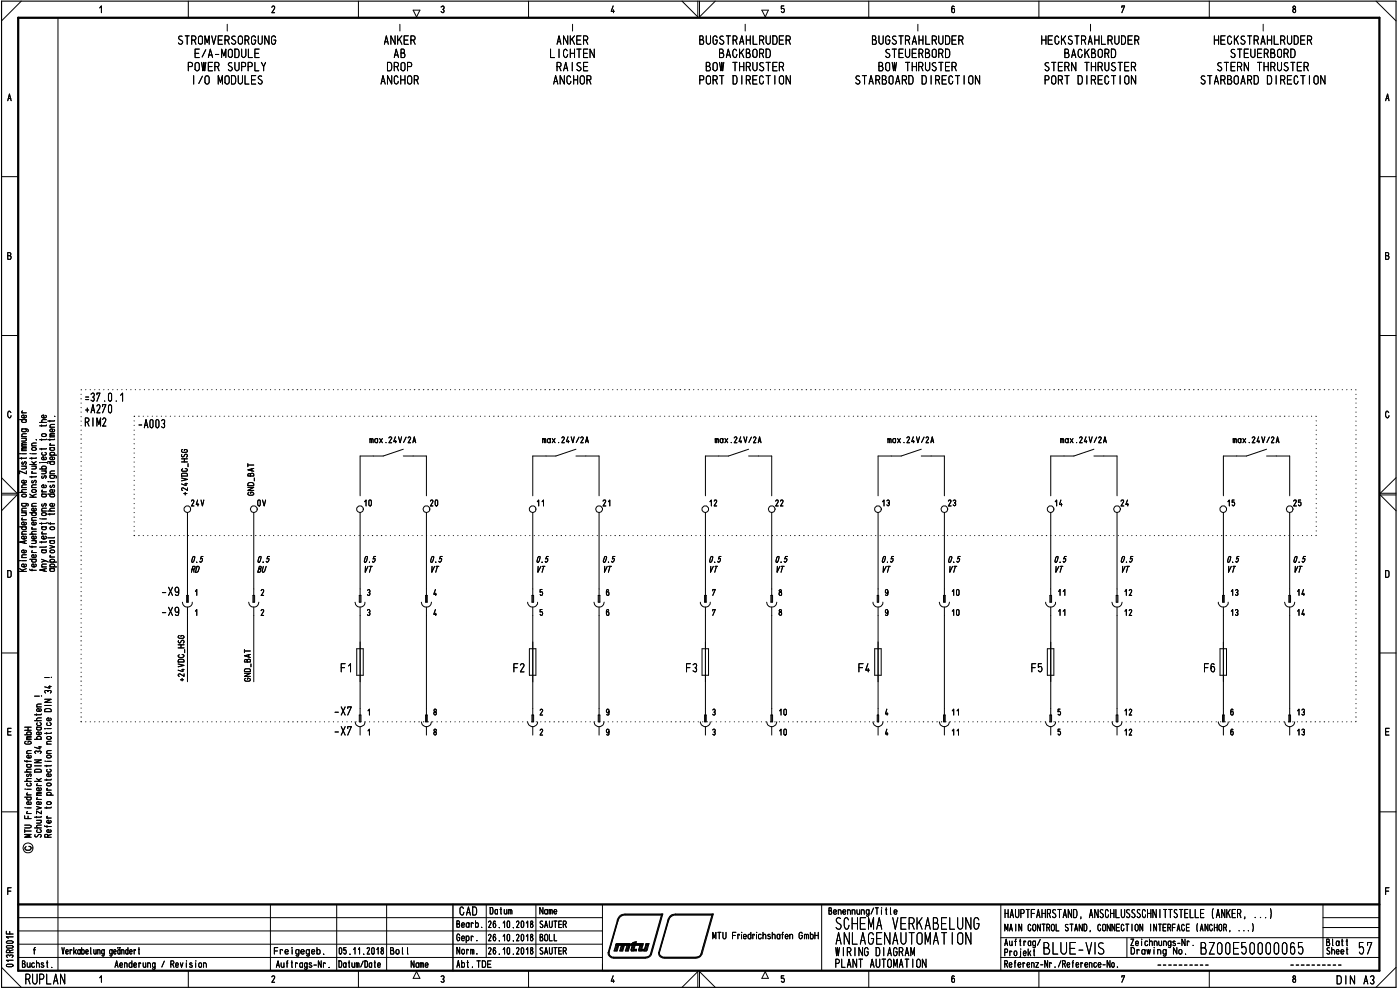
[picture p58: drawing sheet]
<svg xmlns="http://www.w3.org/2000/svg" width="420mm" height="297mm" viewBox="0 0 420 297" stroke-linecap="round" stroke-linejoin="round" font-family="sans-serif">
<defs><g id="words">
<text font-size="6" x="365.4" y="220.7">Y6</text>
<g font-size="5.3">
<text x="250.5" y="279">SC</text>
<text x="267.8" y="279">ViKA31LU G</text>
<text x="250.7" y="283.5">ABLAG-\AUTOldT 0</text>
<text x="312.9" y="286.4">3LU1-V</text>
<text x="360.1" y="286.4">3200150000065</text>
</g>
<g font-size="4.6">
<text x="285.4" y="4">6</text>
<text x="387.7" y="4">8</text>
<text x="415.7" y="30.4">A</text>
<text x="7.5" y="295.4">RUPLAN</text>
</g>
<g font-size="3.9">
<text x="53.2" y="13.5">STROMVERSORGUNG</text>
<text x="58.2" y="17.4">E/A-MODULE</text>
<text x="115.2" y="13.5">ANKER</text>
<text x="118.2" y="17.4">AB</text>
<text x="164.9" y="17.4">LICHTEN</text>
<text x="167" y="13.5">ANKER</text>
<text x="209.7" y="13.5">BUGSTRAHLRUDER</text>
<text x="215.7" y="17.4">BACKBORD</text>
<text x="261.5" y="13.5">BUGSTRAHLRUDER</text>
<text x="265.4" y="17.4">STEUERBORD</text>
<text x="312.4" y="13.5">HECKSTRAHLRUDER</text>
<text x="319.3" y="17.4">BACKBORD</text>
<text x="364.2" y="13.5">HECKSTRAHLRUDER</text>
<text x="369.1" y="17.4">STEUERBORD</text>
<text x="56.1" y="21.4">POWER SUPPLY</text>
<text x="116" y="21.4">DROP</text>
<text x="166.9" y="21.4">RAISE</text>
<text x="211.7" y="21.4">BOW THRUSTER</text>
<text x="263.5" y="21.4">BOW THRUSTER</text>
<text x="313.3" y="21.4">STERN THRUSTER</text>
<text x="365.1" y="21.4">STERN THRUSTER</text>
<text x="57.7" y="25.4">1/0 MODULES</text>
<text x="114.2" y="25.4">ANCHOR</text>
<text x="166" y="25.4">ANCHOR</text>
<text x="209.6" y="25.4">PORT DIRECTION</text>
<text x="256.4" y="25.4">STARBOARD DIRECTION</text>
<text x="313.2" y="25.4">PORT DIRECTION</text>
<text x="360.1" y="25.4">STARBOARD DIRECTION</text>
<text x="25.3" y="124">+A270</text>
<text x="25.3" y="120.6">=37.0.1</text>
<text x="25.4" y="128">RIM2</text>
<text x="41.3" y="128.5">-A003</text>
<text x="48.2" y="178.8">-X9</text>
<text x="58.3" y="178.8">1</text>
<text x="48.2" y="184.8">-X9</text>
<text x="58.3" y="184.8">1</text>
<text x="153.9" y="201.8">F2</text>
<text x="205.7" y="201.8">F3</text>
<text x="257.4" y="201.8">F4</text>
<text x="309.3" y="201.8">F5</text>
<text x="361.2" y="201.8">F6</text>
<text x="137.8" y="274.7">CAD</text>
<text x="301.4" y="275.5">HAUPTFAHRSTAND, ANSCHLUSSSCHNITTSTELLE (ANKER, ...)</text>
<text x="250.7" y="286.9">WIRING DIAGRAM</text>
<text x="250.4" y="290.4">PLANT AUTOMATION</text>
<text x="401" y="295.4">DIN A3/</text>
</g>
<g font-size="3.2">
<text x="81.4" y="4">2</text>
<text x="132.1" y="4">3</text>
<text x="183.3" y="4">4</text>
<text x="228.5" y="5">V'</text>
<text x="234.3" y="5">5</text>
<text x="336.5" y="4">7</text>
<text x="2.2" y="30.4">A</text>
<text x="2.2" y="78">B</text>
<text x="415.7" y="78">B</text>
<text x="2.1" y="125.6">0</text>
<text x="54.2" y="135.9">cm</text>
<text x="54.2" y="147.3">,</text>
<text x="54.2" y="147.3">c4</text>
<text x="57.1" y="152">24V</text>
<text x="2" y="173.4">D</text>
<text x="57.1" y="171.9">RD</text>
<text x="57.3" y="168.9">0.5</text>
<text x="77" y="171.9">Bil</text>
<text x="77.2" y="168.9">0.5</text>
<text x="368.2" y="168.9">0.5</text>
<text x="368.5" y="171.9">VT</text>
<text x="415.5" y="173.4">D</text>
<text x="78" y="178.8">2</text>
<text x="369.2" y="178.8">13</text>
<text x="78" y="184.8">2</text>
<text x="369.2" y="184.8">13</text>
<text x="2" y="220.7">E</text>
<text x="415.5" y="220.7">E</text>
<text x="415.5" y="268.6">F</text>
<text x="146.9" y="274.4">Datum</text>
<text x="161.9" y="274.4">Name</text>
<text x="248.5" y="274.5">Benennung/Title</text>
<text x="136.9" y="278.4">Bearb.</text>
<text x="146.3" y="278.5">26.10.2018</text>
<text x="161.8" y="278.5">SAUTER</text>
<text x="213.7" y="281.9">MTU Friedrichshafen GmbH</text>
<text x="301.4" y="279.5">MAIN CONTROL STAND, CONNECTION INTERFACE (ANCHOR, ...)</text>
<text x="18.5" y="286.4">Verkabelung geändert</text>
<text x="82.1" y="286.4">Freigegeb.</text>
<text x="101.4" y="286.4">05.11.2018</text>
<text x="117" y="286.4">Bol l</text>
<text x="136.9" y="282.4">Gepr.</text>
<text x="137" y="286.4">Norm.</text>
<text x="146.4" y="282.4">26.10.2018</text>
<text x="146.4" y="286.4">26.10.2018</text>
<text x="161.9" y="286.4">SAUTER</text>
<text x="161.9" y="282.4">BOLL</text>
<text x="301.2" y="286.9">Projekt</text>
<text x="301.4" y="283.8">Auftrag/</text>
<text x="339.1" y="283.9">Zeichnungs-Nr.</text>
<text x="339.2" y="286.4">Drawing No.</text>
<text x="398" y="286.4">Sheet</text>
<text x="6.5" y="290.4">Buchst.</text>
<text x="34.3" y="290.4">Aenderung / Revision</text>
<text x="82.8" y="290.4">Auf t rags-Nr .</text>
<text x="101.5" y="290.4">Datum/Date</text>
<text x="123.2" y="290.4">Name</text>
<text x="123.8" y="293.7">A</text>
<text x="136.9" y="290.4">Abt. TDE</text>
<text x="228.5" y="293.7">A</text>
<text x="301.3" y="290.4">Referenz-Nr./Reference-No.</text>
<text x="81.4" y="294.9">2</text>
<text x="132.1" y="294.9">3</text>
<text x="183.3" y="294.9">4</text>
<text x="234.3" y="294.9">5</text>
<text x="285.4" y="294.9">6</text>
<text x="336.5" y="294.9">7</text>
<text x="387.8" y="294.9">8</text>
</g>
<g font-size="2.4">
<text x="74.1" y="148.8">co</text>
<text x="397.7" y="283.9">Bat</text>
</g>
<g font-size="2.1">
<text x="77.1" y="152">OV</text>
<text x="6.9" y="241.6">•o cuo</text>
</g>
<g font-size="1.6">
<text x="53.3" y="191.7">CD</text>
<text x="7.1" y="220.6">.0</text>
<text x="10.1" y="222">.0</text>
<text x="7.2" y="223.4">CD</text>
<text x="7.8" y="226.2">C</text>
<text x="7.9" y="222.1">E</text>
<text x="10.2" y="226.2">r&gt;</text>
<text x="13.8" y="223.4">C</text>
<text x="13.8" y="226.2">C</text>
<text x="7.8" y="233.3">,17</text>
<text x="7.7" y="238.7">c. E</text>
<text x="10.8" y="235.9">c-</text>
<text x="13.8" y="237.6">c-</text>
<text x="7.1" y="249.9">1-• 00</text>
<text x="10.7" y="247.1">CO</text>
<text x="2.1" y="268.6">F</text>
<text x="1.8" y="280.4">Lt-</text>
<text x="1.7" y="286">CC</text>
</g>
</g></defs>
<g fill="none" stroke="#000" stroke-width=".3">
<path d="M6.4 .3l-5.9 6M17.4 5.3v286M29.9 2.4l.5-.6v2M56.5 .3v5M107.6 .3v5M124 3h2l-1 2.1zM158.6 .3v5M204.7 .3l4.7 4.8v-4.8M209.9 .3v4.8l4.8-4.8M260.7 .3v5M311.8 .3v5M362.9 .3v5"/>
<path d="M413 .3l6 6M.5 53h5M414 53h5M.5 100.7h5M414 100.7h5M112.1 136.8h-4v12M124 136.8h4v12M163.9 136.8h-4v12M175.8 136.8h4v12M215.7 136.8h-4v12M227.6 136.8h4v12M267.5 136.8h-4v12"/>
<path d="M279.4 136.8h4v12M319.3 136.8h-4v12M331.3 136.8h3.9v12M371.1 136.8h-3.9v12M383.1 136.8h4v12M416.8 123.8a.48 .48 0 0 0-.6-.4 .48 .48 0 0 0-.4 .6v.7l.4 .6h.4l.3-.6M.5 148.5h4.6l-4.6 4.7M.5 143.3l4.6 4.7h-4.6M419 148.5h-4.8l4.8 4.7M419 143.3l-4.8 4.7h4.8M.5 195.9h5M56.3 184.7v19.9"/>
<path d="M76.2 184.7v19.9M108.1 184.7v27.9M128 184.7v27.9M159.9 184.7v27.9M179.8 184.7v27.9M211.7 184.7v27.9M231.6 184.7v27.9M263.5 184.7v27.9M283.4 184.7v27.9M315.3 184.7v27.9M335.2 184.7v27.9M367.2 184.7v27.9"/>
<path d="M387.1 184.7v27.9M414 195.9h5M.5 243.6h5M7.4 247.6h1.5a.42 .42 0 0 1 .5 .4 .42 .42 0 0 1-.5 .4h-1.5M7.4 244.8v.8h2M8 244.1h1.4M8 242.4h1.4M8.3 243.5l-.3 .4 .3 .2M8.4 244.9v.7M9.4 250.4h-2l1.6 .4-1.6 .4h2M414 243.6h5M3.3 266.4h-1v2"/>
<path d="M5.5 275.3h175.3M5.5 279.3h175.3M81.2 271.4v19.9M101 271.4v19.9M116 271.4v19.9M145.9 271.4v15.9M160.8 271.4v15.9M180.8 271.4v19.9M246.6 271.4v19.9M300.4 271.4v19.8M397 271.4v15.9M397 278.3h17"/>
<path d="M397 275.3h17M.5 290.2l5.9 6M1.9 282.6l.4-.3 1.3 .1a.34 .34 0 0 1 .3 .4 .34 .34 0 0 1-.4 .2h-1.3zM2 283.9l1.5-.2a.38 .38 0 0 1 .4 .4 .38 .38 0 0 1-.4 .4h-1.3l-.3-.4zM2.1 289.4l1.4-.1a.38 .38 0 0 1 .4 .4 .38 .38 0 0 1-.4 .4l-1.4-.1-.2-.3zM2.2 287.3l-.3-.4a.55 .55 0 0 1 .5-.4 .55 .55 0 0 1 .5 .4 .48 .48 0 0 1 .6-.4 .48 .48 0 0 1 .4 .5l-.3 .3M3.9 288.1h-2l.6 .4M3.9 281.1h-2l.6 .4M5.5 287.3h175.3M5.5 283.3h175.3M29.9 293.4l.5-.6v1.9M56.5 291.3v4.9"/>
<path d="M107.6 291.3v4.9M158.6 291.3v4.9M204.7 296.2l4.7-4.7v4.7M209.9 296.2v-4.7l4.8 4.7M260.7 291.3v4.9M300.4 287.3h113.6M300.4 281.3h113.6M311.8 291.3v4.9M338.2 281.3v6M362.9 291.3v4.9M404 282.4h.4M404.2 281.8v1.9h.2"/>
<path d="M419 290.2l-6 6"/>
<circle cx="8.4" cy="254.4" r="1.49"/>
</g>
<path d="M.5 .3h418.5v295.9h-418.5z" fill="none" stroke="#000" stroke-width=".34"/>
<path d="M5.5 5.3h408.5v286h-408.5zM5.5 271.4h408.5" fill="none" stroke="#000" stroke-width=".68"/>
<path d="M135.9 271.4v19.9" fill="none" stroke="#000" stroke-width=".42"/>
<path d="M8 236.8h1.4M8.3 239.2l-.3 .2 .3 .6h.8l.3-.2v-.4l-.3-.2M7.6 242.4h.1" fill="none" stroke="#000" stroke-width=".3"/>
<g fill="none" stroke="#000" stroke-width=".3">
<path d="M7.4 218.2h2M8.4 218.2v.9M7.4 228.2l.1 .2h1.9M7.4 234.4h2M7.6 236.8h.1M8 229.4h1.1l.3 .6-.3 .2-.9-.1-.2-.4 .3-.3M8.1 228.2v.5M9 234.9l.4 .2v.5l-.3 .2-.9-.1-.2-.2 .2-.5M9.2 226.7l.2 .2-.2 .5h-.9l-.3-.5 .7-.3v.8M9.4 233.6l-1.3 .1-.1 .5 .4 .2M9.4 230.8l-1.3 .1-.1 .5 .4 .2M9.4 229.4h-.2"/>
<path d="M7.4 247.6h1.5a.42 .42 0 0 1 .5 .4 .42 .42 0 0 1-.5 .4h-1.5M7.4 244.8v.8h2M8 244.1h1.4M8 242.4h1.4M8.3 243.5l-.3 .4 .3 .2M8.4 244.9v.7M9.4 250.4h-2l1.6 .4-1.6 .4h2"/>
</g>
<path d="M8 236.8h1.4M8.3 239.2l-.3 .2 .3 .6h.8l.3-.2v-.4l-.3-.2M7.6 242.4h.1" fill="none" stroke="#000" stroke-width=".3"/>
<g fill="none" stroke="#000" stroke-width=".3">
<path d="M7.4 218.2h2M8.4 218.2v.9M10.4 216.2h2M10.4 208.9h1.4M11 218.2h1.1l.3 .6-.3 .2h-.8l-.3-.2 .3-.6M11 214.2v.4M11 212.1h1.4M12 216.8l.4 .4-.3 .5h-.8l-.3-.4 .2-.4M12.1 219.7l.3 .4-.4 .4-1-.2v-.5l.7-.2v.9M12.1 212.7l.3 .2-.3 .5h-.9l-.2-.5 .7-.3v.8M12.4 215.4l-1.3 .2-.1 .3 .4 .3M12.4 214.2l-.1 .3h-1.9"/>
<path d="M12.4 211.2l-1.2 .1-.2 .2 .2 .6M12.4 218.2l-.2 .1M7.4 228.2l.1 .2h1.9M7.4 234.4h2M7.6 236.8h.1M8 229.4h1.1l.3 .6-.3 .2-.9-.1-.2-.4 .3-.3M8.1 228.2v.5M9 234.9l.4 .2v.5l-.3 .2-.9-.1-.2-.2 .2-.5M9.2 226.7l.2 .2-.2 .5h-.9l-.3-.5 .7-.3v.8M9.4 233.6l-1.3 .1-.1 .5 .4 .2M9.4 230.8l-1.3 .1-.1 .5 .4 .2M9.4 229.4h-.2"/>
<path d="M10.4 228h2l-2 .9h2M10.4 234.4h2M10.4 229.8h2M10.5 231.1l.3-.3h1.2l.4 .3v.5h-2zM11 239.9h1.4M11 238.7h1.4M11 233.6l1 .8M11.2 239.4l-.2 .2 .3 .3M11.6 224.1h.8M12 223.9v.8l-1.6-.5M12.1 236.4l.3 .5-.4 .3-1-.1v-.5l.2-.2h.5v.8M12.4 238.2h-1.2l-.2 .2 .2 .3"/>
<path d="M12.4 237.7h-1.2l-.2 .3 .4 .2M12.4 233.6l-.8 .4M10.5 250.4a.43 .43 0 0 0 .1 .7 .43 .43 0 0 0 .6-.1 .56 .56 0 0 1 .6-.7 .56 .56 0 0 1 .5 .7l-.2 .2M11 242l1.4 .4-1.4 .4M11 244.9v.5M12.4 247.6h-1.3l-.1 .5 .4 .3M12.4 244.9l-.1 .3h-1.9M12.4 243.3v.9l-1.4-.9v.9"/>
</g>
<g fill="none" stroke="#000" stroke-width=".3">
<path d="M10.4 216.2h2M10.4 208.9h1.4M11 218.2h1.1l.3 .6-.3 .2h-.8l-.3-.2 .3-.6M11 214.2v.4M11 212.1h1.4M12 216.8l.4 .4-.3 .5h-.8l-.3-.4 .2-.4M12.1 219.7l.3 .4-.4 .4-1-.2v-.5l.7-.2v.9M12.1 212.7l.3 .2-.3 .5h-.9l-.2-.5 .7-.3v.8M12.5 208.9h.1M12.4 215.4l-1.3 .2-.1 .3 .4 .3M12.4 214.2l-.1 .3h-1.9M12.4 211.2l-1.2 .1-.2 .2 .2 .6"/>
<path d="M12.4 218.2l-.2 .1M10.4 228h2l-2 .9h2M10.4 234.4h2M10.4 229.8h2M10.5 231.1l.3-.3h1.2l.4 .3v.5h-2zM11 239.9h1.4M11 238.7h1.4M11 233.6l1 .8M11.2 239.4l-.2 .2 .3 .3M11.6 224.1h.8M12 223.9v.8l-1.6-.5M12.1 236.4l.3 .5-.4 .3-1-.1v-.5l.2-.2h.5v.8"/>
<path d="M12.4 238.2h-1.2l-.2 .2 .2 .3M12.4 237.7h-1.2l-.2 .3 .4 .2M12.4 233.6l-.8 .4M10.5 250.4a.43 .43 0 0 0 .1 .7 .43 .43 0 0 0 .6-.1 .56 .56 0 0 1 .6-.7 .56 .56 0 0 1 .5 .7l-.2 .2M11 242l1.4 .4-1.4 .4M11 244.9v.5M12.4 247.6h-1.3l-.1 .5 .4 .3M12.4 244.9l-.1 .3h-1.9M12.4 243.3v.9l-1.4-.9v.9"/>
</g>
<g fill="none" stroke="#000" stroke-width=".3">
<path d="M12.5 208.9h.1M14 229.6v.4M14 233.8v.4M14 238.6h2M14 228.4h1.4M14.1 235.1l1.1-.1 .2 .5-1 .3-.4-.3zM14.4 238.6a.43 .43 0 0 1-.4-.4 .43 .43 0 0 1 .4-.5l.9 .2 .1 .4-.5 .3M14.9 230.8l.5 .3-.4 .5h-.7l-.3-.2 .2-.5M15.1 232.2l.3 .3-.3 .5h-.8l-.3-.3 .1-.4 .6-.1v.8M15.4 233.8l-.1 .2h-1.9M15.4 229.6v.2h-2M13.4 247.7l.1 .3h1.9"/>
<path d="M14 245.4h1.4M14 242.1v.5M14.1 247.7v.5M14.3 244.9l-.3 .1 .3 .4M14.4 251.2v-.5a.56 .56 0 0 0-1-.2v.7h2M15.1 249l.3 .4-.5 .4-.8-.2v-.5l.6-.2v.9M15.1 246.2l.3 .4-.5 .4-.8-.2v-.5l.6-.2v.9M15.4 242.1l-.1 .3h-1.9M15.4 250.4l-1 .3"/>
</g>
<g fill="none" stroke="#000" stroke-width=".3">
<path d="M13.4 212.9l.6-.3 1 .1 .4 .3v.5h-2zM13.4 209.8h2l-2 .9h2M13.4 211.7h2M13.4 203.3h1.4M13.5 218.6h.1M13.7 207.9l-.3-.3a.48 .48 0 0 1 .5-.4 .48 .48 0 0 1 .5 .3 .53 .53 0 0 1 .5-.3 .53 .53 0 0 1 .5 .4l-.3 .3M14 219.8v.4M14 218.6h1.4M14.6 206h.8M14.9 216.8l.5 .4-.4 .5h-.7l-.3-.3 .2-.5M14.9 205.7v.8l-1.5-.4M15.1 215.5l.3 .2-.3 .5h-.8l-.3-.5 .4-.3h.3v.8"/>
<path d="M15.4 219.8v.2h-2M13.6 228.4h.1M14.1 226.7h1.1l.2 .5-1 .2-.4-.2zM14.1 221.1h1.1l.2 .5-1 .2-.4-.2z"/>
</g>
<g fill="none" stroke="#000" stroke-width=".3">
<path d="M15.5 203.3h.1M14 229.6v.4M14 233.8v.4M14 238.6h2M14 228.4h1.4M14.1 235.1l1.1-.1 .2 .5-1 .3-.4-.3zM14.4 238.6a.43 .43 0 0 1-.4-.4 .43 .43 0 0 1 .4-.5l.9 .2 .1 .4-.5 .3M14.9 230.8l.5 .3-.4 .5h-.7l-.3-.2 .2-.5M15.1 232.2l.3 .3-.3 .5h-.8l-.3-.3 .1-.4 .6-.1v.8M15.4 233.8l-.1 .2h-1.9M15.4 229.6v.2h-2M13.4 247.7l.1 .3h1.9"/>
<path d="M14 245.4h1.4M14 242.1v.5M14.1 247.7v.5M14.3 244.9l-.3 .1 .3 .4M14.4 251.2v-.5a.56 .56 0 0 0-1-.2v.7h2M15.1 249l.3 .4-.5 .4-.8-.2v-.5l.6-.2v.9M15.1 246.2l.3 .4-.5 .4-.8-.2v-.5l.6-.2v.9M15.4 242.1l-.1 .3h-1.9M15.4 250.4l-1 .3"/>
</g>
<g fill="none" stroke="#000" stroke-width=".3">
<path d="M13.4 212.9l.6-.3 1 .1 .4 .3v.5h-2zM13.4 209.8h2l-2 .9h2M13.4 211.7h2M13.4 203.3h1.4M13.5 218.6h.1M13.7 207.9l-.3-.3a.48 .48 0 0 1 .5-.4 .48 .48 0 0 1 .5 .3 .53 .53 0 0 1 .5-.3 .53 .53 0 0 1 .5 .4l-.3 .3M14 219.8v.4M14 218.6h1.4M14.6 206h.8M14.9 216.8l.5 .4-.4 .5h-.7l-.3-.3 .2-.5M14.9 205.7v.8l-1.5-.4M15.1 215.5l.3 .2-.3 .5h-.8l-.3-.5 .4-.3h.3v.8"/>
<path d="M15.4 219.8v.2h-2M13.6 228.4h.1M14.1 226.7h1.1l.2 .5-1 .2-.4-.2zM14.1 221.1h1.1l.2 .5-1 .2-.4-.2z"/>
</g>
<g fill="none" stroke="#000" stroke-width=".3">
<path d="M12.5 158.1h1.1l.3 .5-.3 .3h-.8l-.3-.3 .3-.5M12.5 156.9v.4M12.5 155.7h1.4M12.7 159.6l-.2 .3 .3 .3M13.9 156.9l-.1 .2h-1.9M13.9 158.1l-.2 .1M12.5 167.8l1.9 .9M12.5 165h1.1l.3 .4-.1 .3-.2 .2-.9-.1-.2-.4 .3-.4M12.5 170.1h1.4M12.5 162.5v.4M12.5 160.2h1.4M13.2 170.8v.6"/>
<path d="M13.7 160.9l.2 .5-.4 .3-.9-.2-.1-.4 .7-.2v.8M13.7 168.2l-1.2 .5M13.9 170.6l-2 .4 2 .4M13.9 169.2h-1.2l-.2 .5 .2 .4M13.9 164l-.1 .2h-1.9M13.9 162.5l-.1 .1h-1.9M13.9 165l-.2 .1M15.5 203.3h.1M8.7 253.9a.6 .6 0 0 1 .7 .6 .6 .6 0 0 1-.6 .6h-.8l-.4-.3-.1-.5 .3-.3"/>
</g>
<g fill="none" stroke="#000" stroke-width=".3">
<path d="M11.9 126.7h2M12 138.8h.1M12.5 138.8h1.5l.4 .2M12.5 130.4l1-.3a.42 .42 0 0 1 .4 .5 .42 .42 0 0 1-.4 .4l-.8-.1zM12.5 127.5v.4M12.5 131.7v.5M12.5 134.5v.5M13.5 135.7l.4 .4-.3 .5-.9-.1-.2-.3 .2-.4M13.7 137.2l.2 .2-.2 .5h-1l-.2-.5 .7-.3v.8M13.7 124.6l.2 .3-.1 .3-.9 .2a.45 .45 0 0 1-.4-.6 .45 .45 0 0 1 .7-.3v.9M13.9 134.5l-.1 .2h-1.9M13.9 131.7l-.1 .2h-1.9"/>
<path d="M13.9 127.5l-.1 .3h-1.9M13.9 125.9l-1.3 .2v.6h.3M11.9 140.7h2M12.1 155.7h.1M12.5 148.3h1.1l.3 .3-.1 .3-.2 .2-.9-.1-.2-.4 .3-.3M12.5 158.1h1.1l.3 .5-.3 .3h-.8l-.3-.3 .3-.5M12.5 153.3h1.4M12.5 147.6h1.4M12.5 141.3h1.4M12.5 156.9v.4M12.5 155.7h1.4M12.6 154l.9-.2a.42 .42 0 0 1 .4 .5 .42 .42 0 0 1-.4 .4l-.8-.1z"/>
<path d="M12.7 151.2a.37 .37 0 0 0-.2 .5 .37 .37 0 0 0 .4 .2l.3-.7a.41 .41 0 0 1 .7 .1 .41 .41 0 0 1-.2 .6M12.7 142.8a.37 .37 0 0 0-.2 .5 .37 .37 0 0 0 .4 .2l.3-.5a.33 .33 0 0 1 .6-.2 .33 .33 0 0 1 0 .5l-.1 .2M12.7 147.1l-.2 .2 .3 .3M12.7 159.6l-.2 .3 .3 .3M12.8 140.7l-.3-.3 .3-.5h.8l.3 .3-.3 .5M13.5 141.3a.42 .42 0 0 1 .4 .4 .42 .42 0 0 1-.4 .5h-1M13.7 145.5l.2 .3-.2 .5h-1l-.2-.5 .7-.3v.8M13.9 152.5h-1.2l-.2 .4 .2 .4M13.9 156.9l-.1 .2h-1.9M13.9 148.3h-.2M13.9 158.1l-.2 .1M12.5 167.8l1.9 .9"/>
<path d="M12.5 165h1.1l.3 .4-.1 .3-.2 .2-.9-.1-.2-.4 .3-.4M12.5 162.5v.4M12.5 170.1h1.4M12.5 160.2h1.4M13.2 170.8v.6M13.7 160.9l.2 .5-.4 .3-.9-.2-.1-.4 .7-.2v.8M13.7 168.2l-1.2 .5M13.9 170.6l-2 .4 2 .4M13.9 169.2h-1.2l-.2 .5 .2 .4M13.9 164l-.1 .2h-1.9M13.9 162.5l-.1 .1h-1.9M13.9 165l-.2 .1"/>
</g>
<g fill="none" stroke="#000" stroke-width=".3">
<path d="M5.9 125.9h2M6 136.1h.1M6.5 128.7l1.8 .1 .2 .3-.2 .4M6.5 139.9h1.4M6.5 137.3v.5M6.5 136.1h1.4M6.5 135.2h1.4M6.5 133.9h1.4M6.5 131.5h1.4M6.5 131h1.4M6.5 123.9h1.4M6.7 138.6a.36 .36 0 0 0-.2 .5 .36 .36 0 0 0 .5 .2 .6 .6 0 0 1 .8-.6l-.1 .7"/>
<path d="M6.7 123.3l-.2 .2 .3 .4M6.8 128.7l-.3 .3 .3 .5h.8l.3-.2-.3-.6M6.8 125.9l-.3 .3 .3 .5h.8l.3-.2-.3-.6M7.5 139.9l.4 .3-.1 .3-1.3 .2M7.5 131.5l.4 .3-.1 .4-1.3 .1M7.7 124.6l.2 .5-.4 .3-.9-.2v-.5l.6-.2v.9M7.9 137.3l-.1 .2h-1.9M7.9 134.7h-1.2l-.2 .3 .2 .2M7.9 134.3h-1.2l-.2 .2 .4 .2M7.9 133.3h-1.2l-.2 .3 .2 .3M7.9 132.8l-1.3 .1v.4h.3M7.9 130.1l-1.3 .2 .1 .7"/>
<path d="M8.9 139.4h2M9.5 139.9h1.4M9.5 136.1h1.4M9.5 137.3v.5M9.5 138.5l1 .9M10.5 139.9l.4 .3-.2 .4-1.2 .1M10.9 137.3v.2h-2M10.9 138.5l-.9 .4M11.9 126.7h2M12 138.8h.1M12.5 138.8h1.5l.4 .2M12.5 130.4l1-.3a.42 .42 0 0 1 .4 .5 .42 .42 0 0 1-.4 .4l-.8-.1z"/>
<path d="M12.5 127.5v.4M12.5 131.7v.5M12.5 134.5v.5M13.5 135.7l.4 .4-.3 .5-.9-.1-.2-.3 .2-.4M13.7 137.2l.2 .2-.2 .5h-1l-.2-.5 .7-.3v.8M13.7 124.6l.2 .3-.1 .3-.9 .2a.45 .45 0 0 1-.4-.6 .45 .45 0 0 1 .7-.3v.9M13.9 134.5l-.1 .2h-1.9M13.9 131.7l-.1 .2h-1.9M13.9 127.5l-.1 .3h-1.9M13.9 125.9l-1.3 .2v.6h.3M5.9 158.1h2M5.9 147.7h2"/>
<path d="M6.5 151l1.8 .1 .2 .4-.2 .3M6.5 153.3h1.4M6.5 156h1.4M6.5 153.8h1.4M6.5 146.3h1.4M6.6 148.4l.9-.1 .3 .1 .1 .4-1 .3-.3-.2zM6.7 155.4l-.2 .3 .3 .3M6.8 158.1l-.3 .2 .3 .6 .9-.1 .2-.5-.3-.2M6.8 151l-.3 .4 .3 .5 1-.2 .1-.3-.3-.4M7.5 153.8a.42 .42 0 0 1 .4 .5 .42 .42 0 0 1-.4 .4h-1M7.7 156.7l.2 .3-.2 .5h-1l-.2-.4 .1-.3 .6-.2v.9M7.7 144.2l.2 .4-.4 .3-.9-.1-.1-.4 .7-.3v.8"/>
<path d="M7.9 159.4l-1.3 .2 .1 .7M7.9 152.5l-1.3 .1 .1 .7M7.9 146.9l-1.3 .1-.1 .4 .4 .3M7.9 145.5l-1.3 .1 .1 .7M7.9 141.3v.9l-2-.9v.9M8.9 153.8h2M8.9 149.2h2M8.9 148.3l1.2 .9M9.5 147.2l.4-.3h.6l.4 .3v.2l-.2 .3h-.8zM9.5 146.3h1.4M9.5 158.7h1.4M9.5 156.1h1.4"/>
<path d="M9.5 151.9h1.4M9.5 142.9v.4M9.5 142h1.4M9.7 158.2l-.2 .4 .3 .1M9.7 144.2a.36 .36 0 0 0-.2 .4 .36 .36 0 0 0 .4 .3 .6 .6 0 0 1 .9-.6l-.1 .6M9.7 141.5l-.2 .3 .3 .2M9.8 153.8l-.3 .2v.5l.3 .2 1-.2 .1-.3-.4-.4M10.6 156.7l.3 .3-.3 .5h-.9l-.1-.7 .6-.2v.9M10.6 152.5l.3 .5-.4 .3-.8-.1-.2-.5 .2-.2h.5v.8M10.9 159.4l-1.3 .2-.1 .5 .4 .2M10.9 155.3l-1.3 .1 .1 .7M10.9 151l-1.3 .2 .1 .7"/>
<path d="M10.9 145.5l-1.3 .1 .1 .7M10.9 142.9v.2h-2M10.9 148.3l-1.3 .5M11.9 140.7h2M12.1 155.7h.1M12.5 148.3h1.1l.3 .3-.1 .3-.2 .2-.9-.1-.2-.4 .3-.3M12.5 153.3h1.4M12.5 147.6h1.4M12.5 141.3h1.4M12.6 154l.9-.2a.42 .42 0 0 1 .4 .5 .42 .42 0 0 1-.4 .4l-.8-.1zM12.7 151.2a.37 .37 0 0 0-.2 .5 .37 .37 0 0 0 .4 .2l.3-.7a.41 .41 0 0 1 .7 .1 .41 .41 0 0 1-.2 .6M12.7 142.8a.37 .37 0 0 0-.2 .5 .37 .37 0 0 0 .4 .2l.3-.5a.33 .33 0 0 1 .6-.2 .33 .33 0 0 1 0 .5l-.1 .2"/>
<path d="M12.7 147.1l-.2 .2 .3 .3M12.8 140.7l-.3-.3 .3-.5h.8l.3 .3-.3 .5M13.5 141.3a.42 .42 0 0 1 .4 .4 .42 .42 0 0 1-.4 .5h-1M13.7 145.5l.2 .3-.2 .5h-1l-.2-.5 .7-.3v.8M13.9 152.5h-1.2l-.2 .4 .2 .4M13.9 148.3h-.2M5.9 171.4h2M5.9 170.6l1.3 .8M6 168.2h.1M6.5 168.2h1.4M6.5 167.3h1.4M6.5 160.3h1.4"/>
<path d="M7.3 162.4v.6M7.7 169.2l.2 .6-.4 .3-.9-.2-.1-.4 .2-.3h.5v.9M7.7 165.1l.2 .4-.4 .4-.9-.2v-.5l.6-.2v.9M7.7 160.9l.2 .5-.4 .3-.9-.2-.1-.4 .2-.2h.5v.8M7.9 166.5h-1.3l.1 .8M7.9 162.2l-2 .4 2 .5M7.9 170.6l-1.3 .5M8.9 170.8l.2 .3h1.8M8.9 163.8l.1 .3h1.9M8.9 160.3h2M8.9 167.8h2M9.5 165.8h1.4"/>
<path d="M9.5 162.2h1.4M9.6 163.8v.5M9.6 170.8v.5M9.7 165.2l-.2 .4 .3 .2M9.8 167.8l-.3 .2v.5l.3 .2 1-.2 .1-.4-.4-.3M10.5 162.2l.4 .4-.2 .4-1.2 .1M10.6 169.2l.3 .6-.4 .3-.8-.1-.2-.5 .2-.3h.5v.9M10.6 166.5l.3 .5-.4 .3-.8-.1-.2-.5 .2-.2h.5v.8M10.6 160.9l.3 .5-.4 .3-.8-.1-.2-.5 .2-.2h.5v.8"/>
</g>
<g fill="none" stroke="#000" stroke-width=".3">
<path d="M8.9 139.4h2M9.1 136.1h.1M9.5 133.8h1.4M9.5 137.3v.5M9.5 139.9h1.4M9.5 138.5l1 .9M9.5 136.1h1.4M9.7 134.4h1l.2 .5-1 .2-.4-.2zM10.5 139.9l.4 .3-.2 .4-1.2 .1M10.9 132.9l-1.3 .2 .1 .7M10.9 132h.1M10.9 137.3v.2h-2"/>
<path d="M10.9 138.5l-.9 .4M8.9 153.8h2M8.9 149.2h2M8.9 148.3l1.2 .9M9.5 147.2l.4-.3h.6l.4 .3v.2l-.2 .3h-.8zM9.5 158.7h1.4M9.5 156.1h1.4M9.5 151.9h1.4M9.5 146.3h1.4M9.5 142.9v.4M9.5 142h1.4M9.7 158.2l-.2 .4 .3 .1"/>
<path d="M9.7 144.2a.36 .36 0 0 0-.2 .4 .36 .36 0 0 0 .4 .3 .6 .6 0 0 1 .9-.6l-.1 .6M9.7 141.5l-.2 .3 .3 .2M9.8 153.8l-.3 .2v.5l.3 .2 1-.2 .1-.3-.4-.4M10.6 156.7l.3 .3-.3 .5h-.9l-.1-.7 .6-.2v.9M10.6 152.5l.3 .5-.4 .3-.8-.1-.2-.5 .2-.2h.5v.8M10.9 159.4l-1.3 .2-.1 .5 .4 .2M10.9 155.3l-1.3 .1 .1 .7M10.9 151l-1.3 .2 .1 .7M10.9 145.5l-1.3 .1 .1 .7M10.9 142.9v.2h-2M10.9 148.3l-1.3 .5M8.9 170.8l.2 .3h1.8"/>
<path d="M8.9 163.8l.1 .3h1.9M8.9 167.8h2M8.9 160.3h2M9.5 165.8h1.4M9.5 162.2h1.4M9.6 163.8v.5M9.6 170.8v.5M9.7 165.2l-.2 .4 .3 .2M9.8 167.8l-.3 .2v.5l.3 .2 1-.2 .1-.4-.4-.3M10.5 162.2l.4 .4-.2 .4-1.2 .1M10.6 169.2l.3 .6-.4 .3-.8-.1-.2-.5 .2-.3h.5v.9M10.6 166.5l.3 .5-.4 .3-.8-.1-.2-.5 .2-.2h.5v.8"/>
<path d="M10.6 160.9l.3 .5-.4 .3-.8-.1-.2-.5 .2-.2h.5v.8"/>
</g>
<g fill="none" stroke="#000" stroke-width=".3">
<path d="M9.1 136.1h.1M9.5 133.8h1.4M9.7 134.4h1l.2 .5-1 .2-.4-.2zM10.9 132.9l-1.3 .2 .1 .7M10.9 132h.1M14.4 138.5h2M14.9 134.3h1.1l.4 .6-.4 .2h-.7l-.4-.2 .4-.6M14.9 126.2v.4M14.9 131.7v.5M14.9 136.6h2.1M14.9 133.6h1.5M14.9 131.1h1.5"/>
<path d="M14.9 128.2h1.5M15.2 133.1l-.3 .2 .4 .3M15.3 138.5l-.4 .4 .4 .5 .9-.1 .2-.4-.4-.4M15.4 136.6a.42 .42 0 0 1-.5-.5 .42 .42 0 0 1 .5-.4l1 .3v.3l-.4 .3M16.1 137.2l.3 .2-.3 .5h-.9l-.3-.5 .8-.3v.8M16.1 128.8l.3 .2-.3 .5h-.9l-.3-.5 .8-.3v.8M16.4 131.7l-.1 .2h-1.9M16.4 130.6h-1.2l-.3 .2 .3 .3M16.4 130h-1l-.5 .3 .5 .3M16.4 127.3l-1.3 .2 .1 .7M16.4 126.2l-.1 .1h-1.9M16.4 134.3l-.2 .1"/>
<path d="M14.4 156.8l.2 .3h1.8M14.4 153.3h2M14.4 148.3h2M14.4 144.5h.1M14.9 142.7h1.8l.3 .4-.2 .3M14.9 154.1v.4M14.9 144.5h1.5M14.9 142.2h1.5M15 158.2l1-.1 .4 .2v.3l-.4 .3h-.6l-.4-.2zM15.1 156.8v.5M15.2 145.6a.33 .33 0 0 0-.1 .6 .33 .33 0 0 0 .5-.2l.1-.2a.33 .33 0 0 1 .5-.2 .33 .33 0 0 1 .1 .4l-.2 .3M15.3 148.3l-.4 .3 .4 .5 1-.2 .1-.3-.4-.3"/>
<path d="M15.3 142.7l-.4 .3 .4 .5 1-.2 .1-.3-.4-.3M16.1 151.1l.3 .3-.3 .5h-.9l-.3-.3 .1-.4 .7-.2v.9M16.1 147l.3 .4-.4 .3-1-.1-.1-.4 .8-.3v.8M16.4 154.1l-.1 .2h-1.9M16.4 152.5l-1.3 .1-.2 .4 .5 .3M16.4 141.3l-1.3 .2 .1 .7M14.9 170.6h1.1l.4 .3-.1 .4-.3 .1-1-.1-.1-.4 .4-.3M14.9 163.7l1.5 .4-1.5 .4M14.9 162.2l1.3 .1 .1 .6-1 .2-.4-.4 .4-.5M14.9 170.1h2.1M14.9 168.7h2.1M14.9 167.1h1.5"/>
<path d="M15 165.2l1-.2 .3 .2 .1 .4-1 .3-.4-.2zM15.2 166.6l-.3 .3 .4 .2M15.4 170.1a.42 .42 0 0 1-.5-.4 .42 .42 0 0 1 .5-.5l1 .3-.1 .4-.3 .2M15.4 168.7a.42 .42 0 0 1-.5-.5 .42 .42 0 0 1 .5-.4l.9 .2 .1 .4-.4 .3M16.4 161.2l-.1 .2h-1.9M16.4 170.6l-.2 .1M16.4 162.2l-.2 .1"/>
</g>
<g fill="none" stroke="#000" stroke-width=".3">
<path d="M14.4 138.5h2M14.9 134.3h1.1l.4 .6-.4 .2h-.7l-.4-.2 .4-.6M14.9 126.2v.4M14.9 131.7v.5M14.9 136.6h2.1M14.9 133.6h1.5M14.9 131.1h1.5M14.9 128.2h1.5M15.2 133.1l-.3 .2 .4 .3M15.3 138.5l-.4 .4 .4 .5 .9-.1 .2-.4-.4-.4M15.4 136.6a.42 .42 0 0 1-.5-.5 .42 .42 0 0 1 .5-.4l1 .3v.3l-.4 .3M16.1 137.2l.3 .2-.3 .5h-.9l-.3-.5 .8-.3v.8"/>
<path d="M16.1 128.8l.3 .2-.3 .5h-.9l-.3-.5 .8-.3v.8M16.5 125h.1M16.4 131.7l-.1 .2h-1.9M16.4 130.6h-1.2l-.3 .2 .3 .3M16.4 130h-1l-.5 .3 .5 .3M16.4 127.3l-1.3 .2 .1 .7M16.4 126.2l-.1 .1h-1.9M16.4 134.3l-.2 .1M14.4 156.8l.2 .3h1.8M14.4 153.3h2M14.4 148.3h2M14.4 144.5h.1"/>
<path d="M14.9 142.7h1.8l.3 .4-.2 .3M14.9 154.1v.4M14.9 144.5h1.5M14.9 142.2h1.5M15 158.2l1-.1 .4 .2v.3l-.4 .3h-.6l-.4-.2zM15.1 156.8v.5M15.2 145.6a.33 .33 0 0 0-.1 .6 .33 .33 0 0 0 .5-.2l.1-.2a.33 .33 0 0 1 .5-.2 .33 .33 0 0 1 .1 .4l-.2 .3M15.3 148.3l-.4 .3 .4 .5 1-.2 .1-.3-.4-.3M15.3 142.7l-.4 .3 .4 .5 1-.2 .1-.3-.4-.3M16.1 151.1l.3 .3-.3 .5h-.9l-.3-.3 .1-.4 .7-.2v.9M16.1 147l.3 .4-.4 .3-1-.1-.1-.4 .8-.3v.8M16.4 154.1l-.1 .2h-1.9"/>
<path d="M16.4 152.5l-1.3 .1-.2 .4 .5 .3M16.4 141.3l-1.3 .2 .1 .7M14.9 170.6h1.1l.4 .3-.1 .4-.3 .1-1-.1-.1-.4 .4-.3M14.9 163.7l1.5 .4-1.5 .4M14.9 162.2l1.3 .1 .1 .6-1 .2-.4-.4 .4-.5M14.9 170.1h2.1M14.9 168.7h2.1M14.9 167.1h1.5M15 165.2l1-.2 .3 .2 .1 .4-1 .3-.4-.2zM15.2 166.6l-.3 .3 .4 .2M15.4 170.1a.42 .42 0 0 1-.5-.4 .42 .42 0 0 1 .5-.5l1 .3-.1 .4-.3 .2M15.4 168.7a.42 .42 0 0 1-.5-.5 .42 .42 0 0 1 .5-.4l.9 .2 .1 .4-.4 .3"/>
<path d="M16.4 161.2l-.1 .2h-1.9M16.4 170.6l-.2 .1M16.4 162.2l-.2 .1"/>
</g>
<g fill="none" stroke="#000" stroke-width=".3">
<path d="M68.2 7.3v2M120 7.3v2M171.8 7.3v2M223.6 7.3v2M275.5 7.3v2M327.3 7.3v2M379.1 7.3v2M39.2 116.9h.1M40.6 116.9h.1M42 116.9h.1M43.3 116.9h.1M44.7 116.9h.1"/>
<path d="M46 116.9h.1M47.4 116.9h.1M48.6 116.9h.2M50 116.9h.2M51.3 116.9h.2M52.7 116.9h.2M54.1 116.9h.1M55.4 116.9h.1M56.8 116.9h.1M58.1 116.9h.1M59.5 116.9h.1M60.8 116.9h.1"/>
<path d="M62.2 116.9h.1M63.5 116.9h.1M64.9 116.9h.1M66.3 116.9h.1M67.6 116.9h.1M69 116.9h.1M70.3 116.9h.1M71.7 116.9h.1M73 116.9h.1M74.4 116.9h.1M75.7 116.9h.1M77.1 116.9h.1"/>
<path d="M78.4 116.9h.1M79.8 116.9h.1M81.2 116.9h.1M82.5 116.9h.1M83.9 116.9h.1M85.2 116.9h.1M86.5 116.9h.2M87.8 116.9h.2M89.2 116.9h.2M90.6 116.9h.1M91.9 116.9h.2M93.3 116.9h.1"/>
<path d="M94.6 116.9h.1M96 116.9h.1M97.3 116.9h.1M98.7 116.9h.1M100 116.9h.1M101.4 116.9h.1M102.7 116.9h.1M104.1 116.9h.1M105.5 116.9h.1M106.8 116.9h.1M108.2 116.9h.1M109.5 116.9h.1"/>
<path d="M110.9 116.9h.1M112.2 116.9h.1M113.6 116.9h.1M114.9 116.9h.1M116.3 116.9h.1M117.6 116.9h.1M119 116.9h.1M120.4 116.9h.1M121.7 116.9h.1M123.1 116.9h.1M124.3 116.9h.2M125.7 116.9h.2"/>
<path d="M127 116.9h.2M128.4 116.9h.2M129.8 116.9h.1M131.1 116.9h.2M132.5 116.9h.1M133.8 116.9h.1M135.2 116.9h.1M136.5 116.9h.1M137.9 116.9h.1M139.2 116.9h.1M140.6 116.9h.1M141.9 116.9h.1"/>
<path d="M143.3 116.9h.1M144.7 116.9h.1M146 116.9h.1M147.4 116.9h.1M148.7 116.9h.1M150.1 116.9h.1M151.4 116.9h.1M152.8 116.9h.1M154.1 116.9h.1M155.5 116.9h.1M156.8 116.9h.1M158.2 116.9h.1"/>
<path d="M159.6 116.9h.1M160.9 116.9h.1M162.3 116.9h.1M163.5 116.9h.2M164.9 116.9h.2M166.2 116.9h.2M167.6 116.9h.2M169 116.9h.1M170.3 116.9h.1M171.7 116.9h.1M173 116.9h.1M174.4 116.9h.1"/>
<path d="M175.7 116.9h.1M177.1 116.9h.1M178.4 116.9h.1M179.8 116.9h.1M181.1 116.9h.1M182.5 116.9h.1M183.9 116.9h.1M185.2 116.9h.1M186.6 116.9h.1M187.9 116.9h.1M189.3 116.9h.1M190.6 116.9h.1"/>
<path d="M192 116.9h.1M193.3 116.9h.1M194.7 116.9h.1M196 116.9h.1M197.4 116.9h.1M198.8 116.9h.1M200.1 116.9h.1M201.4 116.9h.1M202.7 116.9h.2M204.1 116.9h.2M205.4 116.9h.2M206.8 116.9h.2"/>
<path d="M208.2 116.9h.1M209.5 116.9h.1M210.9 116.9h.1M212.2 116.9h.1M213.6 116.9h.1M214.9 116.9h.1M216.3 116.9h.1M217.6 116.9h.1M219 116.9h.1M220.3 116.9h.1M221.7 116.9h.1M223.1 116.9h.1"/>
<path d="M224.4 116.9h.1M225.8 116.9h.1M227.1 116.9h.1M228.5 116.9h.1M229.8 116.9h.1M231.2 116.9h.1M232.5 116.9h.1M233.9 116.9h.1M235.2 116.9h.1M236.6 116.9h.1M238 116.9h.1M239.2 116.9h.2"/>
<path d="M240.6 116.9h.1M241.9 116.9h.2M243.3 116.9h.2M244.6 116.9h.2M246 116.9h.1M247.4 116.9h.1M248.7 116.9h.1M250.1 116.9h.1M251.4 116.9h.1M252.8 116.9h.1M254.1 116.9h.1M255.5 116.9h.1"/>
<path d="M256.8 116.9h.1M258.2 116.9h.1M259.5 116.9h.1M260.9 116.9h.1M262.3 116.9h.1M263.6 116.9h.1M265 116.9h.1M266.3 116.9h.1M267.7 116.9h.1M269 116.9h.1M270.4 116.9h.1M271.7 116.9h.1"/>
<path d="M273.1 116.9h.1M274.4 116.9h.1M275.8 116.9h.1M277.1 116.9h.1M278.4 116.9h.2M279.8 116.9h.2M281.1 116.9h.2M282.5 116.9h.2M283.8 116.9h.1M285.2 116.9h.1M286.6 116.9h.1M287.9 116.9h.1"/>
<path d="M289.3 116.9h.1M290.6 116.9h.1M292 116.9h.1M293.3 116.9h.1M294.7 116.9h.1M296 116.9h.1M297.4 116.9h.1M298.7 116.9h.1M300.1 116.9h.1M301.5 116.9h.1M302.8 116.9h.1M304.2 116.9h.1"/>
<path d="M305.5 116.9h.1M306.9 116.9h.1M308.2 116.9h.1M309.6 116.9h.1M310.9 116.9h.1M312.3 116.9h.1M313.6 116.9h.1M315 116.9h.1M316.3 116.9h.1M317.6 116.9h.2M319 116.9h.2M320.3 116.9h.2"/>
<path d="M321.7 116.9h.2M323 116.9h.1M324.4 116.9h.1M325.8 116.9h.1M327.1 116.9h.1M328.5 116.9h.1M329.8 116.9h.1M331.2 116.9h.1M332.5 116.9h.1M333.9 116.9h.1M335.2 116.9h.1M336.6 116.9h.1"/>
<path d="M337.9 116.9h.1M339.3 116.9h.1M340.7 116.9h.1M342 116.9h.1M343.4 116.9h.1M344.7 116.9h.1M346.1 116.9h.1M347.4 116.9h.1M348.8 116.9h.1M350.1 116.9h.1M351.5 116.9h.1M352.8 116.9h.1"/>
<path d="M354.1 116.9h.2M355.5 116.9h.1M356.8 116.9h.2M358.2 116.9h.2M359.5 116.9h.2M360.9 116.9h.1M362.2 116.9h.1M363.6 116.9h.1M365 116.9h.1M366.3 116.9h.1M367.7 116.9h.1M369 116.9h.1"/>
<path d="M370.4 116.9h.1M371.7 116.9h.1M373.1 116.9h.1M374.4 116.9h.1M375.8 116.9h.1M377.1 116.9h.1M378.5 116.9h.1M379.9 116.9h.1M381.2 116.9h.1M382.6 116.9h.1M383.9 116.9h.1M385.3 116.9h.1"/>
<path d="M386.6 116.9h.1M388 116.9h.1M389.3 116.9h.1M390.7 116.9h.1M392 116.9h.1M393.3 116.9h.2M394.7 116.9h.1M396 116.9h.2M397.4 116.9h.2M398.7 116.9h.1M400.1 116.9h.1M401.4 116.9h.1"/>
<path d="M402.8 116.9h.1M404.2 116.9h.1M405.5 116.9h.1M406.9 116.9l.1 .1M407 118.3v.1M407 119.5v.2M16.5 125h.1M24.3 130.4v.1M24.3 131.7v.1M24.3 133v.1M24.3 134.4v.1M24.3 135.7v.1"/>
<path d="M24.3 137.1v.1M24.3 138.4v.1M24.3 139.8v.1M40.3 130.4v.1M40.3 131.7v.1M40.3 133.1v.1M40.3 134.5v.1M40.3 135.9v.1M40.3 137.2v.1M40.3 138.6v.1M51.1 124.9h.1M52.5 124.9h.1"/>
<path d="M53.8 124.9h.1M55.2 124.9h.1M56.5 124.9h.1M57.8 124.9h.2M59.1 124.9h.2M60.5 124.9h.1M61.8 124.9h.1M63.2 124.9h.1M64.6 124.9h.1M65.9 124.9h.1M67.3 124.9h.1M68.6 124.9h.1"/>
<path d="M70 124.9h.1M71.3 124.9h.1M72.7 124.9h.1M74 124.9h.1M75.3 124.9h.2M76.7 124.9h.1M78 124.9h.2M79.4 124.9h.1M80.7 124.9h.1M82.1 124.9h.1M83.4 124.9h.1M84.8 124.9h.1"/>
<path d="M86.1 124.9h.1M87.5 124.9h.1M88.9 124.9h.1M90.2 124.9h.1M91.6 124.9h.1M92.9 124.9h.1M94.2 124.9h.2M95.5 124.9h.2M96.9 124.9h.1M98.3 124.9h.1M99.6 124.9h.1M101 124.9h.1"/>
<path d="M102.3 124.9h.1M103.7 124.9h.1M105 124.9h.1M106.4 124.9h.1M107.7 124.9h.1M109.1 124.9h.1M110.4 124.9h.1M111 131.8l.3-.2 .2 .1v1.1M111 131.6v1.2M111.5 131.9l.2-.3 .2 .1 .1 1.1M111.7 124.9h.2M113.1 124.9h.1"/>
<path d="M113.2 132.7l.1 .1M113.3 131.6v1l-.2 .2-.6-.2 .1-.9 .5-.1 .2 .3M113.9 131.6l.9 1.2M114.4 124.9h.2M114.8 131.6l-.9 1.2M115.8 124.9h.1M117.1 124.9h.1M118.5 124.9h.1M119.8 124.9h.1M121 134.8l-6 2h-2.9M121 136.8h3M121.2 124.9h.1"/>
<path d="M122.6 124.9h.1M123.9 124.9h.1M125.3 124.9h.1M126.6 124.9h.1M128 124.9h.1M129.3 124.9h.1M130.6 124.9h.2M132 124.9h.1M133.3 124.9h.1M134.7 124.9h.1M136 124.9h.1M137.4 124.9h.1"/>
<path d="M138.7 124.9h.1M140.1 124.9h.1M141.4 124.9h.1M142.8 124.9h.1M144.1 124.9h.1M145.5 124.9h.1M146.9 124.9h.1M148.1 124.9h.2M149.5 124.9h.1M150.8 124.9h.2M152.2 124.9h.1M153.5 124.9h.1"/>
<path d="M154.9 124.9h.1M156.3 124.9h.1M157.6 124.9h.1M159 124.9h.1M160.3 124.9h.1M161.7 124.9h.1M163 124.9h.1M164.4 124.9h.1M165.7 124.9h.1M167 124.9h.2M168.4 124.9h.1M169.7 124.9h.1"/>
<path d="M171.1 124.9h.1M172.4 124.9h.1M172.8 134.8l-6 2h-2.9M172.8 136.8h3M173.8 124.9h.1M175.1 124.9h.1M176.5 124.9h.1M177.8 124.9h.1M179.2 124.9h.1M180.6 124.9h.1M181.9 124.9h.1M183.3 124.9h.1"/>
<path d="M184.5 124.9h.2M185.9 124.9h.2M187.2 124.9h.1M188.6 124.9h.1M189.9 124.9h.1M191.3 124.9h.1M192.7 124.9h.1M194 124.9h.1M195.4 124.9h.1M196.7 124.9h.1M198.1 124.9h.1M199.4 124.9h.1"/>
<path d="M200.8 124.9h.1M202.1 124.9h.1M203.4 124.9h.2M204.8 124.9h.1M206.1 124.9h.1M207.5 124.9h.1M208.8 124.9h.1M210.2 124.9h.1M211.5 124.9h.1M212.9 124.9h.1M214.2 124.9h.1M215.6 124.9h.1"/>
<path d="M217 124.9h.1M218.3 124.9h.1M219.7 124.9h.1M220.9 124.9h.2M222.3 124.9h.2M223.6 124.9h.1M224.7 134.8l-6 2h-3M224.7 136.8h2.9M225 124.9h.1M226.4 124.9h.1M227.7 124.9h.1M229.1 124.9h.1"/>
<path d="M230.4 124.9h.1M231.8 124.9h.1M233.1 124.9h.1M234.5 124.9h.1M235.8 124.9h.1M237.2 124.9h.1M238.5 124.9h.1M239.8 124.9h.2M241.2 124.9h.1M242.5 124.9h.1M243.9 124.9h.1M245.2 124.9h.1"/>
<path d="M246.6 124.9h.1M247.9 124.9h.1M249.3 124.9h.1M250.7 124.9h.1M252 124.9h.1M253.4 124.9h.1M254.7 124.9h.1M256.1 124.9h.1M257.3 124.9h.2M258.7 124.9h.2M260.1 124.9h.1M261.4 124.9h.1"/>
<path d="M262.8 124.9h.1M264.1 124.9h.1M265.5 124.9h.1M266.8 124.9h.1M268.2 124.9h.1M269.5 124.9h.1M270.9 124.9h.1M272.2 124.9h.1M273.6 124.9h.1M274.9 124.9h.1M276.2 124.9h.2M276.5 134.8l-6 2h-3"/>
<path d="M276.5 136.8h2.9M277.6 124.9h.1M278.9 124.9h.1M280.3 124.9h.1M281.6 124.9h.1M283 124.9h.1M284.4 124.9h.1M285.7 124.9h.1M287.1 124.9h.1M288.4 124.9h.1M289.8 124.9h.1M291.1 124.9h.1"/>
<path d="M292.5 124.9h.1M293.8 124.9h.1M295.1 124.9h.2M296.5 124.9h.1M297.8 124.9h.1M299.2 124.9h.1M300.5 124.9h.1M301.9 124.9h.1M303.2 124.9h.1M304.6 124.9h.1M305.9 124.9h.1M307.3 124.9h.1"/>
<path d="M308.7 124.9h.1M310 124.9h.1M311.3 124.9h.1M312.6 124.9h.2M314 124.9h.2M315.3 124.9h.1M316.7 124.9h.1M318.1 124.9h.1M319.4 124.9h.1M320.8 124.9h.1M322.1 124.9h.1M323.5 124.9h.1"/>
<path d="M324.8 124.9h.1M326.2 124.9h.1M327.5 124.9h.1M328.3 134.8l-6 2h-3M328.3 136.8h3M328.9 124.9h.1M330.2 124.9h.1M331.5 124.9h.2M332.9 124.9h.1M334.2 124.9h.1M335.6 124.9h.1M336.9 124.9h.1"/>
<path d="M338.3 124.9h.1M339.6 124.9h.1M341 124.9h.1M342.3 124.9h.1M343.7 124.9h.1M345.1 124.9h.1M346.4 124.9h.1M347.7 124.9h.2M349 124.9h.2M350.4 124.9h.2M351.7 124.9h.1M353.1 124.9h.1"/>
<path d="M354.5 124.9h.1M355.8 124.9h.1M357.2 124.9h.1M358.5 124.9h.1M359.9 124.9h.1M361.2 124.9h.1M362.6 124.9h.1M363.9 124.9h.1M365.3 124.9h.1M366.6 124.9h.1M367.9 124.9h.2M369.3 124.9h.1"/>
<path d="M370.6 124.9h.1M372 124.9h.1M373.3 124.9h.1M374.7 124.9h.1M376 124.9h.1M377.4 124.9h.1M378.8 124.9h.1M380.1 134.8l-6 2h-3M380.1 136.8h3M380.1 124.9h.1M381.5 124.9h.1M382.8 124.9h.1"/>
<path d="M384.1 124.9h.2M385.4 124.9h.2M386.8 124.9h.1M388.2 124.9h.1M389.5 124.9h.1M390.9 124.9h.1M392.2 124.9h.1M393.6 124.9h.1M394.9 124.9l.1 .1M395 126.2v.1M395 127.6v.1M395 129v.1"/>
<path d="M395 130.4v.1M395 131.7v.1M395 133.1v.1M395 134.5v.1M395 135.9v.1M395 137.2v.1M395 138.6v.1M407 120.9v.1M407 122.3h.1M407 123.6v.1M407 125v.1M407 126.3v.1"/>
<path d="M407 127.7v.1M407 129v.1M407 130.4v.1M407 131.7v.1M407 133v.1M407 134.4v.1M407 135.7v.1M407 137.1v.1M407 138.4v.1M407 139.8v.1M24.3 141.1v.1M24.3 142.5v.1"/>
<path d="M24.3 143.8v.1M24.3 145.1v.1M24.3 146.5v.1M24.3 147.8v.1M24.3 149.2v.1M24.3 150.5v.1M24.3 151.9v.1M24.3 153.2v.1M24.3 154.5v.2M24.3 155.9v.1M24.3 157.2v.1M24.3 158.6v.1"/>
<path d="M24.3 159.9v.1M40.3 140v.1M40.3 141.4v.1M40.3 142.7v.1M40.3 144.1v.1M40.3 145.5v.1M40.3 146.9v.1M40.3 148.3h.1M40.3 149.6v.1M40.3 151v.1M40.3 152.4v.1M40.3 153.8h.1"/>
<path d="M40.3 155.1v.1M40.3 156.5v.1M40.3 157.9v.1M40.3 159.3h.1M109.4 150.5l.5-.5v1.8M110.8 150.1h.6l.1 1.3a.38 .38 0 0 1-.4 .4 .38 .38 0 0 1-.4-.4zM395 140v.1M395 141.4v.1M395 142.7v.1M395 144.1v.1M395 145.5v.1M395 146.9v.1"/>
<path d="M395 148.3h.1M395 149.6v.1M395 151v.1M395 152.4v.1M395 153.8h.1M395 155.1v.1M395 156.5v.1M395 157.9v.1M395 159.3h.1M407 141.1v.1M407 142.5v.1M407 143.8v.1"/>
<path d="M407 145.1v.1M407 146.5v.1M407 147.8v.1M407 149.2v.1M407 150.5v.1M407 151.9v.1M407 153.2v.1M407 154.5v.2M407 155.9v.1M407 157.2v.1M407 158.6v.1M407 159.9v.1"/>
<path d="M24.3 161.3v.1M24.3 162.6v.1M24.3 164v.1M24.3 165.4h.1M24.3 166.6v.2M24.3 168v.1M24.3 169.3v.1M24.3 170.7v.1M24.3 172v.1M24.3 173.4v.1M24.3 174.8h.1M24.3 176.1v.1"/>
<path d="M24.3 177.5h.1M24.3 178.7v.2M40.3 160.6l.1 .1M41.6 160.7h.2M43 160.7h.1M44.3 160.7h.1M45.7 160.7h.1M47 160.7h.1M48.4 160.7h.1M49.7 160.7h.1M51.1 160.7h.1M52.5 160.7h.1"/>
<path d="M53.8 160.7h.1M55.2 160.7h.1M56 178.6h.5v2.1h-.5zM56.3 176.7v4M56.5 160.7h.1M57.8 160.7h.2M59.1 160.7h.2M60.5 160.7h.1M61.8 160.7h.1M63.2 160.7h.1M64.6 160.7h.1M65.9 160.7h.1"/>
<path d="M67.3 160.7h.1M68.6 160.7h.1M70 160.7h.1M71.3 160.7h.1M72.7 160.7h.1M74 160.7h.1M75.3 160.7h.2M75.9 178.6h.5v2.1h-.5zM76.2 176.7v4M76.7 160.7h.1M78 160.7h.2M79.4 160.7h.1"/>
<path d="M80.7 160.7h.1M82.1 160.7h.1M83.4 160.7h.1M84.8 160.7h.1M86.1 160.7h.1M87.5 160.7h.1M88.9 160.7h.1M90.2 160.7h.1M91.6 160.7h.1M92.9 160.7h.1M94.2 160.7h.2M95.5 160.7h.2"/>
<path d="M96.9 160.7h.1M98.3 160.7h.1M99.6 160.7h.1M101 160.7h.1M102.3 160.7h.1M103.7 160.7h.1M105 160.7h.1M106.4 160.7h.1M107.7 160.7h.1M107.8 178.6h.5v2.1h-.5zM108.1 176.7v4M109.1 160.7h.1"/>
<path d="M110.3 177.1l.2-.1a.43 .43 0 0 1 .5 .3 .43 .43 0 0 1-.3 .5l.3 .3v.4l-.5 .1-.2-.2M110.4 160.7h.1M111.7 160.7h.2M113.1 160.7h.1M114.4 160.7h.2M115.8 160.7h.1M117.1 160.7h.1M118.5 160.7h.1M119.8 160.7h.1M121.2 160.7h.1M122.6 160.7h.1M123.9 160.7h.1"/>
<path d="M125.3 160.7h.1M126.6 160.7h.1M127.7 178.6h.5v2.1h-.5zM128 176.7v4M128 160.7h.1M129.3 160.7h.1M130.6 160.7h.2M132 160.7h.1M133.3 160.7h.1M134.7 160.7h.1M136 160.7h.1M137.4 160.7h.1"/>
<path d="M138.7 160.7h.1M140.1 160.7h.1M141.4 160.7h.1M142.8 160.7h.1M144.1 160.7h.1M145.5 160.7h.1M146.9 160.7h.1M148.1 160.7h.2M149.5 160.7h.1M150.8 160.7h.2M152.2 160.7h.1M153.5 160.7h.1"/>
<path d="M154.9 160.7h.1M156.3 160.7h.1M157.6 160.7h.1M159 160.7h.1M159.6 178.6h.5v2.1h-.5zM159.9 176.7v4M160.3 160.7h.1M161.7 160.7h.1M163 160.7h.1M164.4 160.7h.1M165.7 160.7h.1M167 160.7h.2"/>
<path d="M168.4 160.7h.1M169.7 160.7h.1M171.1 160.7h.1M172.4 160.7h.1M173.8 160.7h.1M175.1 160.7h.1M176.5 160.7h.1M177.8 160.7h.1M179.2 160.7h.1M179.5 178.6h.5v2.1h-.5zM179.8 176.7v4M180.6 160.7h.1"/>
<path d="M181.9 160.7h.1M183.3 160.7h.1M184.5 160.7h.2M185.9 160.7h.2M187.2 160.7h.1M188.6 160.7h.1M189.9 160.7h.1M191.3 160.7h.1M192.7 160.7h.1M194 160.7h.1M195.4 160.7h.1M196.7 160.7h.1"/>
<path d="M198.1 160.7h.1M199.4 160.7h.1M200.8 160.7h.1M202.1 160.7h.1M203.4 160.7h.2M204.8 160.7h.1M206.1 160.7h.1M207.5 160.7h.1M208.8 160.7h.1M210.2 160.7h.1M211.5 178.6h.5v2.1h-.5zM211.5 160.7h.1"/>
<path d="M211.7 176.7v4M212.9 160.7h.1M214.2 160.7h.1M215.6 160.7h.1M217 160.7h.1M218.3 160.7h.1M219.7 160.7h.1M220.9 160.7h.2M222.3 160.7h.2M223.6 160.7h.1M225 160.7h.1M226.4 160.7h.1"/>
<path d="M227.7 160.7h.1M229.1 160.7h.1M230.4 160.7h.1M231.4 178.6h.5v2.1h-.5zM231.6 176.7v4M231.8 160.7h.1M233.1 160.7h.1M234.5 160.7h.1M235.8 160.7h.1M237.2 160.7h.1M238.5 160.7h.1M239.8 160.7h.2"/>
<path d="M241.2 160.7h.1M242.5 160.7h.1M243.9 160.7h.1M245.2 160.7h.1M246.6 160.7h.1M247.9 160.7h.1M249.3 160.7h.1M250.7 160.7h.1M252 160.7h.1M253.4 160.7h.1M254.7 160.7h.1M256.1 160.7h.1"/>
<path d="M257.3 160.7h.2M258.7 160.7h.2M260.1 160.7h.1M261.4 160.7h.1M262.8 160.7h.1M263.3 178.6h.4v2.1h-.4zM263.5 176.7v4M264.1 160.7h.1M265.5 160.7h.1M266.8 160.7h.1M268.2 160.7h.1M269.5 160.7h.1"/>
<path d="M270.9 160.7h.1M272.2 160.7h.1M273.6 160.7h.1M274.9 160.7h.1M276.2 160.7h.2M277.6 160.7h.1M278.9 160.7h.1M280.3 160.7h.1M281.6 160.7h.1M283 160.7h.1M283.2 178.6h.5v2.1h-.5zM283.4 176.7v4"/>
<path d="M284.4 160.7h.1M285.7 160.7h.1M287.1 160.7h.1M288.4 160.7h.1M289.8 160.7h.1M291.1 160.7h.1M292.5 160.7h.1M293.8 160.7h.1M295.1 160.7h.2M296.5 160.7h.1M297.8 160.7h.1M299.2 160.7h.1"/>
<path d="M300.5 160.7h.1M301.9 160.7h.1M303.2 160.7h.1M304.6 160.7h.1M305.9 160.7h.1M307.3 160.7h.1M308.7 160.7h.1M310 160.7h.1M311.3 160.7h.1M312.6 160.7h.2M314 160.7h.2M315.1 178.6h.5v2.1h-.5z"/>
<path d="M315.3 176.7v4M315.3 160.7h.1M316.7 160.7h.1M318.1 160.7h.1M319.4 160.7h.1M320.8 160.7h.1M322.1 160.7h.1M323.5 160.7h.1M324.8 160.7h.1M326.2 160.7h.1M327.5 160.7h.1M328.9 160.7h.1"/>
<path d="M330.2 160.7h.1M331.5 160.7h.2M332.9 160.7h.1M334.2 160.7h.1M335 178.6h.5v2.1h-.5zM335.2 176.7v4M335.6 160.7h.1M336.9 160.7h.1M338.3 160.7h.1M339.6 160.7h.1M341 160.7h.1M342.3 160.7h.1"/>
<path d="M343.7 160.7h.1M345.1 160.7h.1M346.4 160.7h.1M347.7 160.7h.2M349 160.7h.2M350.4 160.7h.2M351.7 160.7h.1M353.1 160.7h.1M354.5 160.7h.1M355.8 160.7h.1M357.2 160.7h.1M358.5 160.7h.1"/>
<path d="M359.9 160.7h.1M361.2 160.7h.1M362.6 160.7h.1M363.9 160.7h.1M365.3 160.7h.1M366.6 160.7h.1M366.9 178.6h.5v2.1h-.5zM367.2 176.7v4M367.9 160.7h.2M369.3 160.7h.1M370.6 160.7h.1M372 160.7h.1"/>
<path d="M373.3 160.7h.1M374.7 160.7h.1M376 160.7h.1M377.4 160.7h.1M378.8 160.7h.1M380.1 160.7h.1M381.5 160.7h.1M382.8 160.7h.1M384.1 160.7h.2M385.4 160.7h.2M386.8 178.6h.5v2.1h-.5zM386.8 160.7h.1"/>
<path d="M387.1 176.7v4M388.2 160.7h.1M389.5 160.7h.1M390.9 160.7h.1M392.2 160.7h.1M393.6 160.7h.1M395 160.6l-.1 .1M407 161.3v.1M407 162.6v.1M407 164v.1M407 165.4h.1M407 166.6v.2"/>
<path d="M407 168v.1M407 169.3v.1M407 170.7v.1M407 172v.1M407 173.4v.1M407 174.8h.1M407 176.1v.1M407 177.5h.1M407 178.7v.2M24.3 180.1v.2M24.3 181.4v.1M24.3 182.8v.1"/>
<path d="M24.3 184.1v.1M24.3 185.5v.1M24.3 186.9h.1M24.3 188.2v.1M24.3 189.6v.1M24.3 190.8v.2M24.3 192.2v.2M24.3 193.5v.1M24.3 194.9v.1M24.3 196.3h.1M24.3 197.6v.1M24.3 199v.1"/>
<path d="M54.7 180.7a1.48 1.48 0 0 0 1.5 1.4 1.48 1.48 0 0 0 1.5-1.4M56.3 182.2v2.5M74.6 180.7a1.53 1.53 0 0 0 1.6 1.4 1.53 1.53 0 0 0 1.5-1.4M76.2 182.2v2.5M103.6 199.1h-1.2v2.5M104.6 199.8l.6-.7v2.5M106.6 180.7a1.48 1.48 0 0 0 1.4 1.4 1.48 1.48 0 0 0 1.5-1.4M107.1 194.6h1.9v8h-1.9zM108.1 182.2v2.5M108.1 192.6v12M110.3 183.1a.43 .43 0 0 1 .7 .1 .43 .43 0 0 1-.3 .6l.3 .3v.4l-.5 .2-.2-.3M126.4 180.7a1.53 1.53 0 0 0 1.6 1.4 1.53 1.53 0 0 0 1.5-1.4"/>
<path d="M128 182.2v2.5M158.4 180.7a1.48 1.48 0 0 0 1.5 1.4 1.48 1.48 0 0 0 1.4-1.4M158.9 194.6h1.9v8h-1.9zM159.9 182.2v2.5M159.9 192.6v12M178.3 180.7a1.53 1.53 0 0 0 1.5 1.4 1.53 1.53 0 0 0 1.5-1.4M179.8 182.2v2.5M210.2 180.7a1.48 1.48 0 0 0 1.5 1.4 1.48 1.48 0 0 0 1.4-1.4M210.7 194.6h1.9v8h-1.9zM211.7 182.2v2.5M211.7 192.6v12M230.1 180.7a1.53 1.53 0 0 0 1.5 1.4 1.53 1.53 0 0 0 1.5-1.4"/>
<path d="M231.6 182.2v2.5M262 180.7a1.48 1.48 0 0 0 1.5 1.4 1.48 1.48 0 0 0 1.5-1.4M262.5 194.6h2v8h-2zM263.5 182.2v2.5M263.5 192.6v12M281.9 180.7a1.53 1.53 0 0 0 1.5 1.4 1.53 1.53 0 0 0 1.5-1.4M283.4 182.2v2.5M313.8 180.7a1.48 1.48 0 0 0 1.5 1.4 1.48 1.48 0 0 0 1.5-1.4M314.3 194.6h2v8h-2zM315.3 182.2v2.5M315.3 192.6v12M333.7 180.7a1.53 1.53 0 0 0 1.5 1.4 1.53 1.53 0 0 0 1.6-1.4"/>
<path d="M335.2 182.2v2.5M365.6 180.7a1.48 1.48 0 0 0 1.5 1.4 1.48 1.48 0 0 0 1.5-1.4M366.1 194.6h2v8h-2zM367.2 182.2v2.5M367.2 192.6v12M385.5 180.7a1.53 1.53 0 0 0 1.6 1.4 1.53 1.53 0 0 0 1.5-1.4M387.1 182.2v2.5M407 180.1v.2M407 181.4v.1M407 182.8v.1M407 184.1v.1M407 185.5v.1"/>
<path d="M407 186.9h.1M407 188.2v.1M407 189.6v.1M407 190.8v.2M407 192.2v.2M407 193.5v.1M407 194.9v.1M407 196.3h.1M407 197.6v.1M407 199v.1M24.3 216.4l.1 .2M24.3 200.3v.1"/>
<path d="M24.3 201.7v.1M24.3 202.9v.2M24.3 204.3v.2M24.3 205.7h.1M24.3 207v.1M24.3 208.4h.1M24.3 209.7v.1M24.3 211.1v.1M24.3 212.4v.1M24.3 213.8v.1M24.3 215.1v.1M25.7 216.6h.1"/>
<path d="M27.1 216.6h.1M28.4 216.6h.1M29.8 216.6h.1M31.1 216.6h.1M32.5 216.6h.1M33.8 216.6h.1M35.2 216.6h.1M36.5 216.6h.1M37.9 216.6h.1M39.2 216.6h.1M40.6 216.6h.1M42 216.6h.1"/>
<path d="M43.3 216.6h.1M44.7 216.6h.1M46 216.6h.1M47.4 216.6h.1M48.6 216.6h.2M50 216.6h.2M51.3 216.6h.2M52.7 216.6h.2M54.1 216.6h.1M55.4 216.6h.1M56.8 216.6h.1M58.1 216.6h.1"/>
<path d="M59.5 216.6h.1M60.8 216.6h.1M62.2 216.6h.1M63.5 216.6h.1M64.9 216.6h.1M66.3 216.6h.1M67.6 216.6h.1M69 216.6h.1M70.3 216.6h.1M71.7 216.6h.1M73 216.6h.1M74.4 216.6h.1"/>
<path d="M75.7 216.6h.1M77.1 216.6h.1M78.4 216.6h.1M79.8 216.6h.1M81.2 216.6h.1M82.5 216.6h.1M83.9 216.6h.1M85.2 216.6h.1M86.5 216.6h.2M87.8 216.6h.2M89.2 216.6h.2M90.6 216.6h.1"/>
<path d="M91.9 216.6h.2M93.3 216.6h.1M94.6 216.6h.1M96 216.6h.1M97.3 216.6h.1M98.7 216.6h.1M100 216.6h.1M100.5 213.7h1.1M101.4 216.6h.1M102.4 212.1l1.2 2.4M102.4 200.3h1M102.7 216.6h.1"/>
<path d="M103.6 212.1l-1.2 2.4M104.1 216.6h.1M104.4 212.6v-.5h1.1l-1.1 2.4M105.5 216.6h.1M106.6 216.6a1.53 1.53 0 0 0 1.5 1.4 1.53 1.53 0 0 0 1.5-1.4M106.8 216.6h.1M107.8 214.5h.5v2.1h-.5zM108.1 212.6v4M108.1 218v2.6M110.4 213.3l.5-.5v1.7M110.9 216.6h.1M112.2 216.6h.1"/>
<path d="M113.6 216.6h.1M114.9 216.6h.1M116.3 216.6h.1M117.6 216.6h.1M119 216.6h.1M120.4 216.6h.1M121.7 216.6h.1M123.1 216.6h.1M124.3 216.6h.2M125.7 216.6h.2M126.4 216.6a1.53 1.53 0 0 0 1.6 1.4 1.53 1.53 0 0 0 1.5-1.4M127 216.6h.2"/>
<path d="M127.7 214.5h.5v2.1h-.5zM128 212.6v4M128 218v2.6M128.4 216.6h.2M129.8 216.6h.1M131.1 216.6h.2M132.5 216.6h.1M133.8 216.6h.1M135.2 216.6h.1M136.5 216.6h.1M137.9 216.6h.1M139.2 216.6h.1"/>
<path d="M140.6 216.6h.1M141.9 216.6h.1M143.3 216.6h.1M144.7 216.6h.1M146 216.6h.1M147.4 216.6h.1M148.7 216.6h.1M150.1 216.6h.1M151.4 216.6h.1M152.8 216.6h.1M154.1 216.6h.1M155.5 216.6h.1"/>
<path d="M156.8 216.6h.1M158.2 216.6h.1M158.4 216.6a1.48 1.48 0 0 0 1.5 1.4 1.48 1.48 0 0 0 1.4-1.4M159.6 216.6h.5v-2.1h-.5v2.1M159.9 212.6v4M159.9 218v2.6M160.9 216.6h.1M162.3 216.6h.1M163.5 216.6h.2M164.9 216.6h.2M166.2 216.6h.2M167.6 216.6h.2"/>
<path d="M169 216.6h.1M170.3 216.6h.1M171.7 216.6h.1M173 216.6h.1M174.4 216.6h.1M175.7 216.6h.1M177.1 216.6h.1M178.3 216.6a1.53 1.53 0 0 0 1.5 1.4 1.53 1.53 0 0 0 1.5-1.4M178.4 216.6h.1M179.5 214.5h.5v2.1h-.5zM179.8 212.6v4M179.8 218v2.6"/>
<path d="M181.1 216.6h.1M182.5 216.6h.1M183.9 216.6h.1M185.2 216.6h.1M186.6 216.6h.1M187.9 216.6h.1M189.3 216.6h.1M190.6 216.6h.1M192 216.6h.1M193.3 216.6h.1M194.7 216.6h.1M196 216.6h.1"/>
<path d="M197.4 216.6h.1M198.8 216.6h.1M200.1 216.6h.1M201.4 216.6h.1M202.7 216.6h.2M204.1 216.6h.2M205.4 216.6h.2M206.8 216.6h.2M208.2 216.6h.1M209.5 216.6h.1M210.2 216.6a1.48 1.48 0 0 0 1.5 1.4 1.48 1.48 0 0 0 1.4-1.4M210.9 216.6h.1"/>
<path d="M211.5 214.5h.5v2.1h-.5zM211.7 212.6v4M211.7 218v2.6M212.2 216.6h.1M213.6 216.6h.1M214.9 216.6h.1M216.3 216.6h.1M217.6 216.6h.1M219 216.6h.1M220.3 216.6h.1M221.7 216.6h.1M223.1 216.6h.1"/>
<path d="M224.4 216.6h.1M225.8 216.6h.1M227.1 216.6h.1M228.5 216.6h.1M229.8 216.6h.1M230.1 216.6a1.53 1.53 0 0 0 1.5 1.4 1.53 1.53 0 0 0 1.5-1.4M231.2 216.6h.1M231.4 214.5h.5v2.1h-.5zM231.6 212.6v4M231.6 218v2.6M232.5 216.6h.1M233.9 216.6h.1"/>
<path d="M235.2 216.6h.1M236.6 216.6h.1M238 216.6h.1M239.2 216.6h.2M240.6 216.6h.1M241.9 216.6h.2M243.3 216.6h.2M244.6 216.6h.2M246 216.6h.1M247.4 216.6h.1M248.7 216.6h.1M250.1 216.6h.1"/>
<path d="M251.4 216.6h.1M252.8 216.6h.1M254.1 216.6h.1M255.5 216.6h.1M256.8 216.6h.1M258.2 216.6h.1M259.5 216.6h.1M260.9 216.6h.1M262 216.6a1.53 1.53 0 0 0 1.5 1.4 1.53 1.53 0 0 0 1.5-1.4M262.3 216.6h.1M263.3 214.5h.4v2.1h-.4zM263.5 212.6v4"/>
<path d="M263.5 218v2.6M266.3 216.6h.1M267.7 216.6h.1M269 216.6h.1M270.4 216.6h.1M271.7 216.6h.1M273.1 216.6h.1M274.4 216.6h.1M275.8 216.6h.1M277.1 216.6h.1M278.4 216.6h.2M279.8 216.6h.2"/>
<path d="M281.1 216.6h.2M281.9 216.6a1.53 1.53 0 0 0 1.5 1.4 1.53 1.53 0 0 0 1.5-1.4M282.5 216.6h.2M283.2 214.5h.5v2.1h-.5zM283.4 212.6v4M283.4 218v2.6M283.8 216.6h.1M285.2 216.6h.1M286.6 216.6h.1M287.9 216.6h.1M289.3 216.6h.1M290.6 216.6h.1"/>
<path d="M292 216.6h.1M293.3 216.6h.1M294.7 216.6h.1M296 216.6h.1M297.4 216.6h.1M298.7 216.6h.1M300.1 216.6h.1M301.5 216.6h.1M302.8 216.6h.1M304.2 216.6h.1M305.5 216.6h.1M306.9 216.6h.1"/>
<path d="M308.2 216.6h.1M309.6 216.6h.1M310.9 216.6h.1M312.3 216.6h.1M313.6 216.6h.1M313.8 216.6a1.48 1.48 0 0 0 1.5 1.4 1.48 1.48 0 0 0 1.5-1.4M315 216.6h.6v-2.1h-.5v2.1M315.3 212.6v4M315.3 218v2.6M316.3 216.6h.1M317.6 216.6h.2M319 216.6h.2"/>
<path d="M320.3 216.6h.2M321.7 216.6h.2M323 216.6h.1M324.4 216.6h.1M325.8 216.6h.1M327.1 216.6h.1M328.5 216.6h.1M329.8 216.6h.1M331.2 216.6h.1M332.5 216.6h.1M333.7 216.6a1.53 1.53 0 0 0 1.5 1.4 1.53 1.53 0 0 0 1.6-1.4M333.9 216.6h.1"/>
<path d="M335 214.5h.5v2.1h-.5zM335.2 212.6v4M335.2 218v2.6M336.6 216.6h.1M337.9 216.6h.1M339.3 216.6h.1M340.7 216.6h.1M342 216.6h.1M343.4 216.6h.1M344.7 216.6h.1M346.1 216.6h.1M347.4 216.6h.1"/>
<path d="M348.8 216.6h.1M350.1 216.6h.1M351.5 216.6h.1M352.8 216.6h.1M354.1 216.6h.2M355.5 216.6h.1M356.8 216.6h.2M358.2 216.6h.2M359.5 216.6h.2M360.9 216.6h.1M362.2 216.6h.1M366.9 216.6v-2.1h.5v2.1"/>
<path d="M367.2 212.6v4M373.1 216.6h.1M374.4 216.6h.1M375.8 216.6h.1M377.1 216.6h.1M378.5 216.6h.1M379.9 216.6h.1M381.2 216.6h.1M382.6 216.6h.1M383.9 216.6h.1M385.3 216.6h.1M385.5 216.6a1.53 1.53 0 0 0 1.6 1.4 1.53 1.53 0 0 0 1.5-1.4"/>
<path d="M386.6 216.6h.1M386.8 214.5h.5v2.1h-.5zM387.1 212.6v4M387.1 218v2.6M388 216.6h.1M389.3 216.6h.1M390.7 216.6h.1M392 216.6h.1M393.3 216.6h.2M394.7 216.6h.1M396 216.6h.2M397.4 216.6h.2"/>
<path d="M398.7 216.6h.1M400.1 216.6h.1M401.4 216.6h.1M402.8 216.6h.1M404.2 216.6h.1M405.5 216.6h.1M407 216.4l-.1 .2M407 200.3v.1M407 201.7v.1M407 202.9v.2M407 204.3v.2M407 205.7h.1"/>
<path d="M407 207v.1M407 208.4h.1M407 209.7v.1M407 211.1v.1M407 212.4v.1M407 213.8v.1M407 215.1v.1M187.6 274.5l-1.2 .4-.6 .6-3 10.3M187.6 274.6h10.9M198.6 274.2l-3.4 12.1-.4 .6-1 .3h-10l-.8-.5-.2-1M198.8 274.4h-11.2l-1.3 .4-.8 1.1-2.8 9.9M198.8 274.2l-3.4 12.1-.5 .6-.8 .4h-10.3l-.9-.6-.2-1"/>
<path d="M202.7 274.5l-1.2 .4-.5 .6-3.1 10.3M202.7 274.6h11M213.7 274.2l-3.3 12.1-.5 .6-1 .3h-10l-.7-.5-.3-1M213.9 274.4h-11.2a2.28 2.28 0 0 0-2.2 2l-2.7 9.4M213.9 274.2l-3.5 12.1M10 285h.6M10.6 284.3l-.3 .2v1.8M180.8 289.3v2h2M182.5 285.8l3-10.4a2.01 2.01 0 0 1 2.1-1.2h11.3l-3.4 12.1a1.74 1.74 0 0 1-1.7 1.1M182.5 285.7a1.57 1.57 0 0 0 1.6 1.7M184.1 287.5h9.7M184.8 283.6h4.3"/>
<path d="M184.9 283.3l.1-.2h4l.2 .2M184.9 283.3l-.6 2h.9l.5-1.7M184.9 283.3h4.3M184.9 283.4h4.2M185 283.5h4.1M185 283.2h4.1M185 283.6l-.6 1.7M185.2 283.6l-.5 1.7M185.4 283.6l-.5 1.7M185.5 283.6l-.5 1.7M186.5 283.6l-.5 1.7h.9l.5-1.7M186.6 283.6l-.5 1.7"/>
<path d="M186.9 283.6l-.5 1.7M187.1 283.6l-.5 1.7M187.2 283.6l-.5 1.7M188.3 283.6l-.5 1.7M188.6 283.6l-.5 1.7M188.8 283.6l-.5 1.7M188.9 283.6l-.5 1.7M189.2 283.3l-.6 2h-.9l.5-1.7M189.4 283.3h3.5M189.4 283.5h3.5M189.4 283.4h3.5M189.5 283.2h3.5"/>
<path d="M189.9 283.6l-.5 1.6M189.9 283h.9M189.9 282.9h.9M190 282.8h.9M190 283.6l-.5 1.7M190.3 284.8h.8l-.1 .5h-1.6l.5-2.5 1.1-.3-.9 2.8M190.3 283.6l-.5 1.7M190.3 284.9h.7M190.3 285h.7M190.3 285.1h.7M190.3 285.2h.7M190.4 282.7h.5"/>
<path d="M190.5 283.6l-.6 1.7M192.1 283.6l-.4 1.7h2.2M192.2 283.6l-.5 1.6M192.3 283.6l-.5 1.7M192.5 285.2h.8M192.6 284.8h.8M192.6 284.9h.8M192.6 285h.7M192.6 285.1h.7M192.6 283.6l-.5 1.7M192.7 283.6l-.5 1.7M192.9 283.6l-.4 1.7"/>
<path d="M193 283.1h-3.5l-.1 .5h3.5M193.1 283.1l-.2 .5M193.8 283.6h.8M193.8 283.6l-.5 1.7M193.8 283.3h.8M193.8 283.5h.8M193.8 283.4h.8M193.8 283.1v.5M193.9 283.1h.9l-.2 .5M193.9 283.2h.9M194 283.6l-.5 1.7M194.3 283.6l-.5 1.7"/>
<path d="M194.4 283.6l-.5 1.7M194.6 283.6l-.3 1.4-.4 .3M197.7 285.8l3-10.4a2.01 2.01 0 0 1 2-1.2h11.4l-3.4 12.1a1.74 1.74 0 0 1-1.8 1.1M197.7 285.7l.2 1.2 .9 .5h.5M197.8 285.7l.3 1 .8 .6h10.4l.7-.4 .5-.6M199.3 287.5h9.6M331.1 283a.82 .82 0 0 0-1.2 .1 .82 .82 0 0 0 .2 1.2 1.1 1.1 0 0 1 1 .7 1.1 1.1 0 0 1-.2 1.2l-.8 .1-.5-.6M347.5 289.6h.9M349.1 289.6h.8M350.7 289.6h.8M352.3 289.6h.8M353.9 289.6h.8"/>
<path d="M355.5 289.6h.7M357.1 289.6h.7M358.6 289.6h.9M360.2 289.6h.8M361.8 289.6h.8M387.4 289.6h.8M389 289.6h.8M390.5 289.6h.9M392.1 289.6h.9M393.7 289.6h.8M395.4 289.6h.7M396.9 289.6h.8"/>
<path d="M398.5 289.6h.7M400.1 289.6h.8M401.7 289.6h.8M409.1 282.8h-1.1v1.6l.4-.3a1.21 1.21 0 0 1 .9 .9 1.21 1.21 0 0 1-.5 1.3l-.5-.1-.3-.5M410.4 283.6v-.8h1.3l-1.3 3.5"/>
<circle cx="56.2" cy="152.8" r=".99"/>
<circle cx="76.2" cy="152.8" r="1.01"/>
<circle cx="108" cy="152.8" r=".99"/>
<circle cx="128" cy="152.8" r="1.01"/>
<circle cx="159.8" cy="152.8" r=".99"/>
<circle cx="179.8" cy="152.8" r="1.01"/>
<circle cx="211.7" cy="152.8" r=".99"/>
<circle cx="231.6" cy="152.8" r="1.01"/>
<circle cx="263.5" cy="152.7" r="1"/>
<circle cx="283.4" cy="152.8" r="1.01"/>
<circle cx="315.3" cy="152.7" r="1"/>
<circle cx="335.2" cy="152.8" r="1.01"/>
<circle cx="367.1" cy="152.7" r="1"/>
<circle cx="387.1" cy="152.8" r="1.01"/>
</g>
<g fill="none" stroke="#000" stroke-width=".3">
<path d="M111 131.8l.3-.2 .2 .1v1.1M111 131.6v1.2M111.5 131.9l.2-.3 .2 .1 .1 1.1M113.2 132.7l.1 .1M113.3 131.6v1l-.2 .2-.6-.2 .1-.9 .5-.1 .2 .3M113.9 131.6l.9 1.2M114.8 131.6l-.9 1.2M115.9 132.8h.1M116.7 131.4a.4 .4 0 0 1 .6-.3 .4 .4 0 0 1 .1 .6l-.7 1.1h.9M118.7 131.1l-.5 1.4h.8M118.7 132.2v.6M119.6 131.1l.5 1.7 .4-1.7"/>
<path d="M121.9 131.1l-.8 1.7M122.5 131.4a.39 .39 0 0 1 .5-.3 .39 .39 0 0 1 .1 .6l-.6 1.1h.7M123.9 132.8l.4-1.7 .5 1.7M124 132.3h.7"/>
</g>
<g fill="none" stroke="#000" stroke-width=".3">
<path d="M54.5 138.6h1.8M54.5 137.7h1.8M54.6 136.4a.43 .43 0 0 0 0 .6 .43 .43 0 0 0 .6-.1 .48 .48 0 0 1 .3-.6 .48 .48 0 0 1 .6 .2 .48 .48 0 0 1-.2 .7M55.3 137.7v.9M56.4 139.1v.9M74.4 139.1v.9M74.4 139.5h1.8M115.9 132.8h.1M116.7 131.4a.4 .4 0 0 1 .6-.3 .4 .4 0 0 1 .1 .6l-.7 1.1h.9M118.7 131.1l-.5 1.4h.8M118.7 132.2v.6M119.6 131.1l.5 1.7 .4-1.7"/>
<path d="M121.9 131.1l-.8 1.7M122.5 131.4a.39 .39 0 0 1 .5-.3 .39 .39 0 0 1 .1 .6l-.6 1.1h.7M123.9 132.8l.4-1.7 .5 1.7M124 132.3h.7M162.9 131.8l.2-.2 .3 .3v.9M162.9 131.6v1.2M163.4 131.9l.1-.3 .2 .1 .1 1.1M165.1 131.6v1.1l-.5 .1-.3-.2 .1-.9 .5-.1 .2 .3M165.1 132.7v.1M165.7 131.6l.9 1.2M166.6 131.6l-.9 1.2M54.5 143.4l1.8 .4-1.8 .5"/>
<path d="M54.5 142.2l.3-.2h1.1l.4 .3v.5h-1.8zM55.6 140.5l.7 .4-.2 .4-1.4 .1-.2-.5 .3-.3M74.4 146.2h1.8l-1.8 1h1.8M74.5 145l.4-.2 .9 .1 .4 .3v.5h-1.8zM75.1 142.3l-.3-.2-.3 .1-.1 .6h1.8v-.6l-.5-.2-.3 .1-.3 .2v.5M75.6 140.6v.7M76.2 140.5l-1.8 .5 1.8 .4M76.3 143.4v.9M129.2 150.4l.2-.4 .5 .2-.7 1.6h.7M130.7 150.1h.6l.1 1.3a.38 .38 0 0 1-.4 .4 .38 .38 0 0 1-.4-.4zM161.2 150.5l.5-.5v1.8M162.7 150.5l.4-.5v1.8"/>
<path d="M181 150.4l.2-.4h.5l.1 .4-.8 1.4h.8M182.6 150.5l.4-.5v1.8M213.1 150.5l.4-.5v1.8M214.3 150.4l.2-.4h.4l.2 .3-.8 1.5h.8M232.8 150.4l.2-.4 .6 .2-.8 1.6h.8M234.2 150.4l.2-.4 .6 .2-.8 1.6h.8M264.9 150.5l.4-.5v1.8M266.1 150.3l.3-.3a.43 .43 0 0 1 .5 .4 .43 .43 0 0 1-.3 .5 .43 .43 0 0 1 .3 .5 .43 .43 0 0 1-.5 .3l-.3-.2M284.6 150.4l.3-.4h.4l.2 .4-.9 1.4h.9M286 150.3l.4-.3a.43 .43 0 0 1 .4 .4 .43 .43 0 0 1-.3 .5 .43 .43 0 0 1 .3 .4 .43 .43 0 0 1-.4 .4l-.4-.2M316.7 150.5l.4-.5v1.8M318.4 150l-.4 1.4h.7"/>
<path d="M318.6 151v.8M336.4 150.4l.3-.4h.4l.2 .4-.9 1.4h.9M338.4 150l-.5 1.4h.7M338.5 151v.8M368.5 150.5l.4-.5v1.8M370.4 150h-.6v.8a.46 .46 0 0 1 .6-.1 .46 .46 0 0 1 .1 .6l-.3 .5-.4-.3M388.2 150.4l.3-.4h.4l.2 .4-.9 1.4h.9M390.4 150h-.7v.8a.46 .46 0 0 1 .6-.1 .46 .46 0 0 1 .1 .6l-.3 .5-.4-.3M130.7 176.9l-.5 1.4h.7M130.8 178v.6M162.7 176.9h-.6v.8a.48 .48 0 0 1 .7 0 .48 .48 0 0 1 0 .7l-.2 .2h-.3l-.2-.2M182.7 177.1l-.4-.2-.3 .5v.8l.4 .4a.54 .54 0 0 0 .4-.6 .54 .54 0 0 0-.7-.4l-.1 .4"/>
<path d="M213.9 177.3v-.4h.8l-.8 1.7M234.1 177a.49 .49 0 0 0-.2 .5 .49 .49 0 0 0 .6 .3 .48 .48 0 0 1 0 .8 .48 .48 0 0 1-.7-.3 .48 .48 0 0 1 .4-.6 .43 .43 0 0 0 .4-.4 .43 .43 0 0 0-.4-.4zM266.5 177.6a.38 .38 0 0 1-.4 .4 .38 .38 0 0 1-.4-.4v-.5l.5-.2 .3 .4v.9l-.3 .4-.5-.1M285.8 177.5l.4-.6v1.7M287.2 177l.3-.1 .3 .2v1.2a.38 .38 0 0 1-.4 .3 .38 .38 0 0 1-.3-.3zM317.7 177.5l.4-.6v1.7M319.1 177.5l.5-.6v1.7M337.6 177.5l.4-.6v1.7M338.9 177.2a.42 .42 0 0 1 .6-.2 .42 .42 0 0 1 .1 .6l-.7 1h.7M389.4 177.5l.4-.6v1.7M391.2 176.9l-.5 1.4h.8M391.3 178v.6"/>
<path d="M53.5 199.2l1.7 .4-1.7 .5M53.5 194.4h1.7M53.5 193.5h1.7M53.6 192.2a.42 .42 0 0 0 0 .6 .42 .42 0 0 0 .6-.1 .51 .51 0 0 1 .3-.6 .51 .51 0 0 1 .7 .2 .51 .51 0 0 1-.2 .7M53.6 197.9h1.5l.1 .7h-1.7zM54.3 193.5v.9M54.7 196.3l.5 .5-.5 .5-1.1-.1-.1-.5 .3-.3M55.4 194.9v.9M73.4 194.9v.9M73.4 195.3h1.7M74.2 198.2l-.5-.3-.3 .3v.4h1.7v-.6l-.7-.1-.2 .7M74.6 196.5v.6"/>
<path d="M75.1 196.3l-1.7 .5 1.7 .5M75.3 199.2v.9M130.7 182.9l-.5 1.4h.7M130.8 184v.7M162.7 182.9h-.6v.7a.5 .5 0 0 1 .7 .4 .5 .5 0 0 1-.5 .6l-.2-.3M182.7 183.1l-.4-.2-.3 .4v.9l.2 .5a.55 .55 0 0 0 .6-.6 .55 .55 0 0 0-.6-.5l-.2 .3M213.9 183.3v-.4h.8l-.8 1.8M234.1 182.9a.54 .54 0 0 0-.2 .6 .54 .54 0 0 0 .6 .3 .48 .48 0 0 1 0 .8 .48 .48 0 0 1-.7-.2 .48 .48 0 0 1 .3-.7 .43 .43 0 0 0 .5-.4 .43 .43 0 0 0-.5-.4zM266.5 183.6l-.3 .4a.51 .51 0 0 1-.5-.6 .51 .51 0 0 1 .6-.4l.2 .3-.1 1.2-.2 .2-.5-.2M285.8 183.4l.4-.5v1.8M287.1 183.1a.4 .4 0 0 1 .4-.2 .4 .4 0 0 1 .3 .3v1.1a.38 .38 0 0 1-.4 .4 .38 .38 0 0 1-.3-.4zM317.7 183.4l.4-.5v1.8"/>
<path d="M319.1 183.4l.5-.5v1.8M337.6 183.4l.4-.5v1.8M338.9 183.2a.39 .39 0 0 1 .5-.3 .39 .39 0 0 1 .2 .7l-.7 1.1h.7M389.4 183.4l.4-.5v1.8M391.2 182.9l-.5 1.4h.8M391.3 184v.7M54.1 204h1M54.6 200.9h.6M54.7 203.5v.8M54.9 200.7v.8l-1.4-.4M55.2 202.2v.7l-1.1-.6a.39 .39 0 0 0-.6 .1 .39 .39 0 0 0 .3 .5M73.4 202h1.7l-1.7 .9h1.7"/>
<path d="M73.5 200.7h1.3l.3 .2v.6h-1.7zM73.8 203.5l-.4 .4v.3l.4 .2h1l.3-.4-.1-.4-.5-.1h-.2v.4M130.4 212.8a.54 .54 0 0 0-.1 .6 .54 .54 0 0 0 .6 .3 .44 .44 0 0 1-.1 .7 .44 .44 0 0 1-.6-.2 .44 .44 0 0 1 .4-.6 .43 .43 0 0 0 .3-.5 .43 .43 0 0 0-.5-.3zM162.1 213.1a.39 .39 0 0 1 .6-.3 .39 .39 0 0 1 .1 .6l-.7 1.1h.8M182.8 213.4l-.3 .5a.51 .51 0 0 1-.5-.6 .51 .51 0 0 1 .6-.4l.2 1.5-.3 .1-.4-.1M213.9 213a.42 .42 0 0 1 .7 .1 .42 .42 0 0 1-.4 .6l.4 .1v.6l-.4 .1-.3-.2M234 213.3l.4-.5v1.7M235.2 213a.4 .4 0 0 1 .5-.2 .4 .4 0 0 1 .3 .3v1.1a.38 .38 0 0 1-.4 .3 .38 .38 0 0 1-.4-.3zM266.1 212.8l-.4 1.4h.8M266.2 213.9v.6M285.8 213.3l.4-.5v1.7M287.2 213.3l.5-.5v1.7"/>
<path d="M318.1 212.8h-.6v.8a.48 .48 0 0 1 .8 0 .48 .48 0 0 1-.1 .7l-.1 .2-.6-.2M337.6 213.3l.4-.5v1.7M338.9 213.1a.39 .39 0 0 1 .5-.3 .39 .39 0 0 1 .2 .6l-.7 1.1h.7M370 213l-.4-.2-.2 .4v1.1l.2 .2a.52 .52 0 0 0 .5-.6 .52 .52 0 0 0-.7-.4v.3M389.4 213.3l.4-.5v1.7M390.7 213a.45 .45 0 0 1 .8 0 .45 .45 0 0 1-.4 .7 .43 .43 0 0 1 .3 .5 .43 .43 0 0 1-.5 .3l-.2-.2"/>
</g>
<g fill="none" stroke="#000" stroke-width=".3">
<path d="M162.9 131.8l.2-.2 .3 .3v.9M162.9 131.6v1.2M163.4 131.9l.1-.3 .2 .1 .1 1.1M165.1 131.6v1.1l-.5 .1-.3-.2 .1-.9 .5-.1 .2 .3M165.1 132.7v.1M165.7 131.6l.9 1.2M166.6 131.6l-.9 1.2M167.7 132.8h.1M168.6 131.4a.39 .39 0 0 1 .6-.3 .39 .39 0 0 1 .1 .6l-.7 1.1h.8M170.5 131.1l-.5 1.4h.8M170.6 132.2v.6M171.4 131.1l.5 1.7 .4-1.7"/>
<path d="M173.8 131.1l-.9 1.7M174.3 131.4a.39 .39 0 0 1 .5-.3 .39 .39 0 0 1 .2 .6l-.7 1.1h.7M175.7 132.8l.4-1.7 .5 1.7M175.8 132.3h.7"/>
</g>
<g fill="none" stroke="#000" stroke-width=".3">
<path d="M167.7 132.8h.1M168.6 131.4a.39 .39 0 0 1 .6-.3 .39 .39 0 0 1 .1 .6l-.7 1.1h.8M170.5 131.1l-.5 1.4h.8M170.6 132.2v.6M171.4 131.1l.5 1.7 .4-1.7M173.8 131.1l-.9 1.7M174.3 131.4a.39 .39 0 0 1 .5-.3 .39 .39 0 0 1 .2 .6l-.7 1.1h.7M175.7 132.8l.4-1.7 .5 1.7M175.8 132.3h.7M214.7 131.8l.2-.2 .2 .1v1.1M214.7 131.6v1.2M215.1 131.9l.2-.3 .2 .1 .1 1.1"/>
<path d="M216.9 132.7l.1 .1M217 131.6v1l-.3 .2-.6-.2 .1-.9 .5-.1 .3 .3M217.6 131.6l.8 1.2M218.4 131.6l-.8 1.2"/>
</g>
<g fill="none" stroke="#000" stroke-width=".3">
<path d="M214.7 131.8l.2-.2 .2 .1v1.1M214.7 131.6v1.2M215.1 131.9l.2-.3 .2 .1 .1 1.1M216.9 132.7l.1 .1M217 131.6v1l-.3 .2-.6-.2 .1-.9 .5-.1 .3 .3M217.6 131.6l.8 1.2M218.4 131.6l-.8 1.2M219.5 132.8h.1M220.3 131.4a.4 .4 0 0 1 .6-.3 .4 .4 0 0 1 .1 .6l-.7 1.1h.9M222.3 131.1l-.5 1.4h.7M222.4 132.2v.6M223.2 131.1l.5 1.7 .5-1.7"/>
<path d="M225.5 131.1l-.8 1.7M226.1 131.4a.39 .39 0 0 1 .6-.3 .39 .39 0 0 1 .1 .6l-.7 1.1h.8M227.5 132.8l.5-1.7 .4 1.7M227.6 132.3h.7"/>
</g>
<g fill="none" stroke="#000" stroke-width=".3">
<path d="M219.5 132.8h.1M220.3 131.4a.4 .4 0 0 1 .6-.3 .4 .4 0 0 1 .1 .6l-.7 1.1h.9M222.3 131.1l-.5 1.4h.7M222.4 132.2v.6M223.2 131.1l.5 1.7 .5-1.7M225.5 131.1l-.8 1.7M226.1 131.4a.39 .39 0 0 1 .6-.3 .39 .39 0 0 1 .1 .6l-.7 1.1h.8M227.5 132.8l.5-1.7 .4 1.7M227.6 132.3h.7M266.5 131.8l.2-.2 .2 .1v1.1M266.5 131.6v1.2M266.9 131.9l.3-.3 .1 .1 .1 1.1"/>
<path d="M268.7 132.7l.1 .1M268.8 131.6v1l-.3 .2-.6-.2 .1-.9 .5-.1 .3 .3M269.4 131.6l.8 1.2M270.2 131.6l-.8 1.2"/>
</g>
<g fill="none" stroke="#000" stroke-width=".3">
<path d="M266.5 131.8l.2-.2 .2 .1v1.1M266.5 131.6v1.2M266.9 131.9l.3-.3 .1 .1 .1 1.1M268.7 132.7l.1 .1M268.8 131.6v1l-.3 .2-.6-.2 .1-.9 .5-.1 .3 .3M269.4 131.6l.8 1.2M270.2 131.6l-.8 1.2M271.3 132.8h.1M272.2 131.4a.4 .4 0 0 1 .5-.3 .4 .4 0 0 1 .1 .6l-.6 1.1h.8M274.1 131.1l-.5 1.4h.8M274.2 132.2v.6M275 131.1l.5 1.7 .5-1.7"/>
<path d="M277.3 131.1l-.7 1.7M277.9 131.4a.39 .39 0 0 1 .6-.3 .39 .39 0 0 1 .1 .6l-.7 1.1h.8M279.4 132.8l.4-1.7 .4 1.7M279.4 132.3h.7"/>
</g>
<g fill="none" stroke="#000" stroke-width=".3">
<path d="M271.3 132.8h.1M272.2 131.4a.4 .4 0 0 1 .5-.3 .4 .4 0 0 1 .1 .6l-.6 1.1h.8M274.1 131.1l-.5 1.4h.8M274.2 132.2v.6M275 131.1l.5 1.7 .5-1.7M277.3 131.1l-.7 1.7M277.9 131.4a.39 .39 0 0 1 .6-.3 .39 .39 0 0 1 .1 .6l-.7 1.1h.8M279.4 132.8l.4-1.7 .4 1.7M279.4 132.3h.7M318.3 131.8l.3-.2 .1 .1v1.1M318.3 131.6v1.2M318.7 131.9l.3-.3 .2 .1v1.1"/>
<path d="M320.5 132.7l.1 .1M320.6 131.6v1l-.3 .2-.6-.2 .1-.9 .5-.1 .3 .3M321.2 131.6l.8 1.2M322 131.6l-.8 1.2"/>
</g>
<g fill="none" stroke="#000" stroke-width=".3">
<path d="M318.3 131.8l.3-.2 .1 .1v1.1M318.3 131.6v1.2M318.7 131.9l.3-.3 .2 .1v1.1M320.5 132.7l.1 .1M320.6 131.6v1l-.3 .2-.6-.2 .1-.9 .5-.1 .3 .3M321.2 131.6l.8 1.2M322 131.6l-.8 1.2M323.1 132.8h.1M324 131.4a.4 .4 0 0 1 .6-.3 .4 .4 0 0 1 .1 .6l-.7 1.1h.8M325.9 131.1l-.5 1.4h.8M326 132.2v.6M326.9 131.1l.4 1.7 .5-1.7"/>
<path d="M329.1 131.1l-.7 1.7M329.7 131.4a.39 .39 0 0 1 .6-.3 .39 .39 0 0 1 .1 .6l-.7 1.1h.8M331.2 132.8l.4-1.7 .4 1.7M331.3 132.3h.6"/>
</g>
<g fill="none" stroke="#000" stroke-width=".3">
<path d="M323.1 132.8h.1M324 131.4a.4 .4 0 0 1 .6-.3 .4 .4 0 0 1 .1 .6l-.7 1.1h.8M325.9 131.1l-.5 1.4h.8M326 132.2v.6M326.9 131.1l.4 1.7 .5-1.7M329.1 131.1l-.7 1.7M329.7 131.4a.39 .39 0 0 1 .6-.3 .39 .39 0 0 1 .1 .6l-.7 1.1h.8M331.2 132.8l.4-1.7 .4 1.7M331.3 132.3h.6M370.1 131.8l.3-.2 .1 .1v1.1M370.1 131.6v1.2M370.5 131.9l.3-.3 .2 .1 .1 1.1"/>
<path d="M372.3 132.7l.1 .1M372.4 131.6v1l-.2 .2-.6-.2v-.9l.6-.1 .2 .3M373 131.6l.8 1.2M373.8 131.6l-.8 1.2"/>
</g>
<g fill="none" stroke="#000" stroke-width=".3">
<path d="M370.1 131.8l.3-.2 .1 .1v1.1M370.1 131.6v1.2M370.5 131.9l.3-.3 .2 .1 .1 1.1M372.3 132.7l.1 .1M372.4 131.6v1l-.2 .2-.6-.2v-.9l.6-.1 .2 .3M373 131.6l.8 1.2M373.8 131.6l-.8 1.2M374.9 132.8h.1M375.8 131.4a.4 .4 0 0 1 .6-.3 .4 .4 0 0 1 .1 .6l-.7 1.1h.8M377.7 131.1l-.5 1.4h.8M377.8 132.2v.6M378.7 131.1l.4 1.7 .5-1.7"/>
<path d="M381 131.1l-.8 1.7M381.6 131.4a.39 .39 0 0 1 .5-.3 .39 .39 0 0 1 .1 .6l-.6 1.1h.7M383 132.8l.4-1.7 .4 1.7M383.1 132.3h.7"/>
</g>
<g fill="none" stroke="#000" stroke-width=".3">
<path d="M374.9 132.8h.1M375.8 131.4a.4 .4 0 0 1 .6-.3 .4 .4 0 0 1 .1 .6l-.7 1.1h.8M377.7 131.1l-.5 1.4h.8M377.8 132.2v.6M378.7 131.1l.4 1.7 .5-1.7M381 131.1l-.8 1.7M381.6 131.4a.39 .39 0 0 1 .5-.3 .39 .39 0 0 1 .1 .6l-.6 1.1h.7M383 132.8l.4-1.7 .4 1.7M383.1 132.3h.7M56.3 153.8v22.9M76.2 153.8v22.9M108.1 153.8v22.9"/>
<path d="M128 153.8v22.9M159.9 153.8v22.9M179.8 153.8v22.9M211.7 153.8v22.9M231.6 153.8v22.9M263.5 153.8v22.9M283.4 153.8v22.9M315.3 153.8v22.9M335.2 153.8v22.9M367.2 153.8v22.9M387.1 153.8v22.9M109.7 169.9l-.1 1.8 .8-1.8"/>
<path d="M109.8 167h.4l.1 .3-.3 1-.5 .4-.2-.4zM110.9 168.7h.1M111 169.9h.7M111.4 169.9l-.5 1.8M112.7 167h-.5l-.2 .7 .2-.1a.56 .56 0 0 1 .4 .5 .56 .56 0 0 1-.5 .6h-.2l-.1-.3M129.7 167h.4l.1 .3-.3 1-.5 .4-.2-.4zM129.7 169.9l-.1 1.8 .8-1.8M130.8 168.7h.1M130.9 169.9h.8M131.3 169.9l-.5 1.8M132.7 167h-.6l-.1 .7 .3-.1a.63 .63 0 0 1 .2 .6 .63 .63 0 0 1-.6 .5l-.2-.3M161.5 169.9l-.1 1.8 .9-1.8"/>
<path d="M161.7 167h.3l.1 .3-.3 1-.5 .4-.1-.4zM162.7 168.7h.1M162.8 169.9h.7M163.2 169.9l-.5 1.8M164.5 167h-.5l-.2 .7 .2-.1a.56 .56 0 0 1 .5 .5 .56 .56 0 0 1-.5 .6h-.3l-.1-.3M181.5 167h.4l.2 .3-.4 1.3-.5 .1-.1-.4zM181.5 169.9l-.1 1.8 .8-1.8M182.6 168.7h.1M182.7 169.9h.8M183.1 169.9l-.5 1.8M184.5 167h-.6l-.1 .7 .3-.1a.63 .63 0 0 1 .2 .6 .63 .63 0 0 1-.6 .5l-.2-.3M213.3 169.9l-.1 1.8 .9-1.8"/>
<path d="M213.4 167h.4l.1 .3-.2 1-.6 .4-.1-.4zM214.5 168.7h.1M214.6 169.9h.7M215 169.9l-.5 1.8M216.4 167h-.5l-.3 .7 .3-.1a.56 .56 0 0 1 .4 .5 .56 .56 0 0 1-.5 .6h-.3l-.1-.3M233.3 167h.4l.1 .3-.2 1-.6 .4-.1-.4zM233.3 169.9l-.1 1.8 .9-1.8M234.4 168.7h.1M234.5 169.9h.8M234.9 169.9l-.5 1.8M236.3 167h-.5l-.3 .7 .4-.1a.63 .63 0 0 1 .2 .6 .63 .63 0 0 1-.6 .5l-.2-.3M265.1 169.9l-.1 1.8 1-1.8"/>
<path d="M265.3 167h.3l.1 .3-.2 1-.5 .4-.2-.4zM266.3 168.7h.1M266.4 169.9h.8M266.8 169.9l-.5 1.8M268.2 167h-.5l-.3 .7 .3-.1a.56 .56 0 0 1 .4 .5 .56 .56 0 0 1-.5 .6h-.3v-.3M285.1 167h.4l.2 .3-.4 1.3-.4 .1-.2-.4zM285.1 169.9l-.1 1.8 .9-1.8M286.2 168.7h.1M286.3 169.9h.8M286.7 169.9l-.5 1.8M288.2 167h-.6l-.2 .7 .3-.1a.63 .63 0 0 1 .2 .6 .63 .63 0 0 1-.6 .5l-.2-.3M316.9 169.9v1.8l.9-1.8"/>
<path d="M317 167h.5v.3l-.2 1-.5 .4-.2-.4zM318.1 168.7h.1M318.2 169.9h.8M318.6 169.9l-.5 1.8M320 167h-.5l-.3 .7 .3-.1a.56 .56 0 0 1 .4 .5 .56 .56 0 0 1-.5 .6h-.2l-.1-.3M336.9 169.9l-.1 1.8 .9-1.8M337 167h.4l.1 .3-.3 1-.5 .4-.2-.4zM338 168.7h.1M338.1 169.9h.9M338.5 169.9l-.5 1.8M340 167h-.6l-.2 .7 .4-.1a.63 .63 0 0 1 .1 .6 .63 .63 0 0 1-.6 .5l-.1-.3M388.7 167h.5l.1 .3-.3 1-.5 .4-.2-.4z"/>
<path d="M388.7 169.9v1.8l.8-1.8M389.8 168.7h.1M389.9 169.9h.9M390.4 169.9l-.6 1.8M391.8 167h-.6l-.2 .7 .4-.1a.63 .63 0 0 1 .1 .6 .63 .63 0 0 1-.6 .5l-.1-.3M100.5 219.6h1.1M102.4 218l1.2 2.6M103.6 218l-1.2 2.6M104.4 218.6v-.6h1.1l-1.1 2.6M110.4 219.3l.5-.5v1.8M130.4 218.8a.64 .64 0 0 0 .5 1v.3a.38 .38 0 0 1-.3 .5 .38 .38 0 0 1-.4-.5l.1-.4a.52 .52 0 0 0 .6-.3 .52 .52 0 0 0-.2-.6zM162.1 219.1a.41 .41 0 0 1 .6-.3 .41 .41 0 0 1 .1 .7l-.7 1.1h.8"/>
<path d="M182.8 219.5l-.3 .4a.6 .6 0 0 1-.5-.5 .6 .6 0 0 1 .2-.6l.6 .1v1.4l-.3 .3-.4-.2M213.9 219l.3-.2 .4 .1v.6l-.4 .1a.47 .47 0 0 1 .5 .5 .47 .47 0 0 1-.5 .5l-.3-.3M234 219.3l.4-.5v1.8M235.4 218.8h.4l.2 .2v1.1a.38 .38 0 0 1-.4 .5 .38 .38 0 0 1-.4-.5zM266.1 218.8l-.4 1.4h.8M266.2 219.8v.8M285.8 219.3l.4-.5v1.8M287.2 219.3l.5-.5v1.8M318.1 218.8h-.6l.1 .7a.5 .5 0 0 1 .7 .4 .5 .5 0 0 1-.7 .5l-.1-.2M337.6 219.3l.4-.5v1.8M338.9 219.1a.41 .41 0 0 1 .6-.3 .41 .41 0 0 1 .1 .7l-.7 1.1h.7M389.4 219.3l.4-.5v1.8"/>
<path d="M390.7 219l.2-.2a.43 .43 0 0 1 .5 .3 .43 .43 0 0 1-.3 .5 .43 .43 0 0 1 .4 .5 .43 .43 0 0 1-.6 .4l-.2-.2M255.7 277.1h1.6M257.3 275.3v3.5M258.2 277.1h1.3M259.8 275.3h-1.6v3.5h1.5M260.6 278.8v-3.5l.8 2.8 .8-2.8v3.5M263.1 278.8l.8-3.5 .7 3.5M263.4 277.7h1M291.4 279.8v3.5l-1.5-3.5v3.5"/>
</g>
<use href="#words"/>
</svg>
